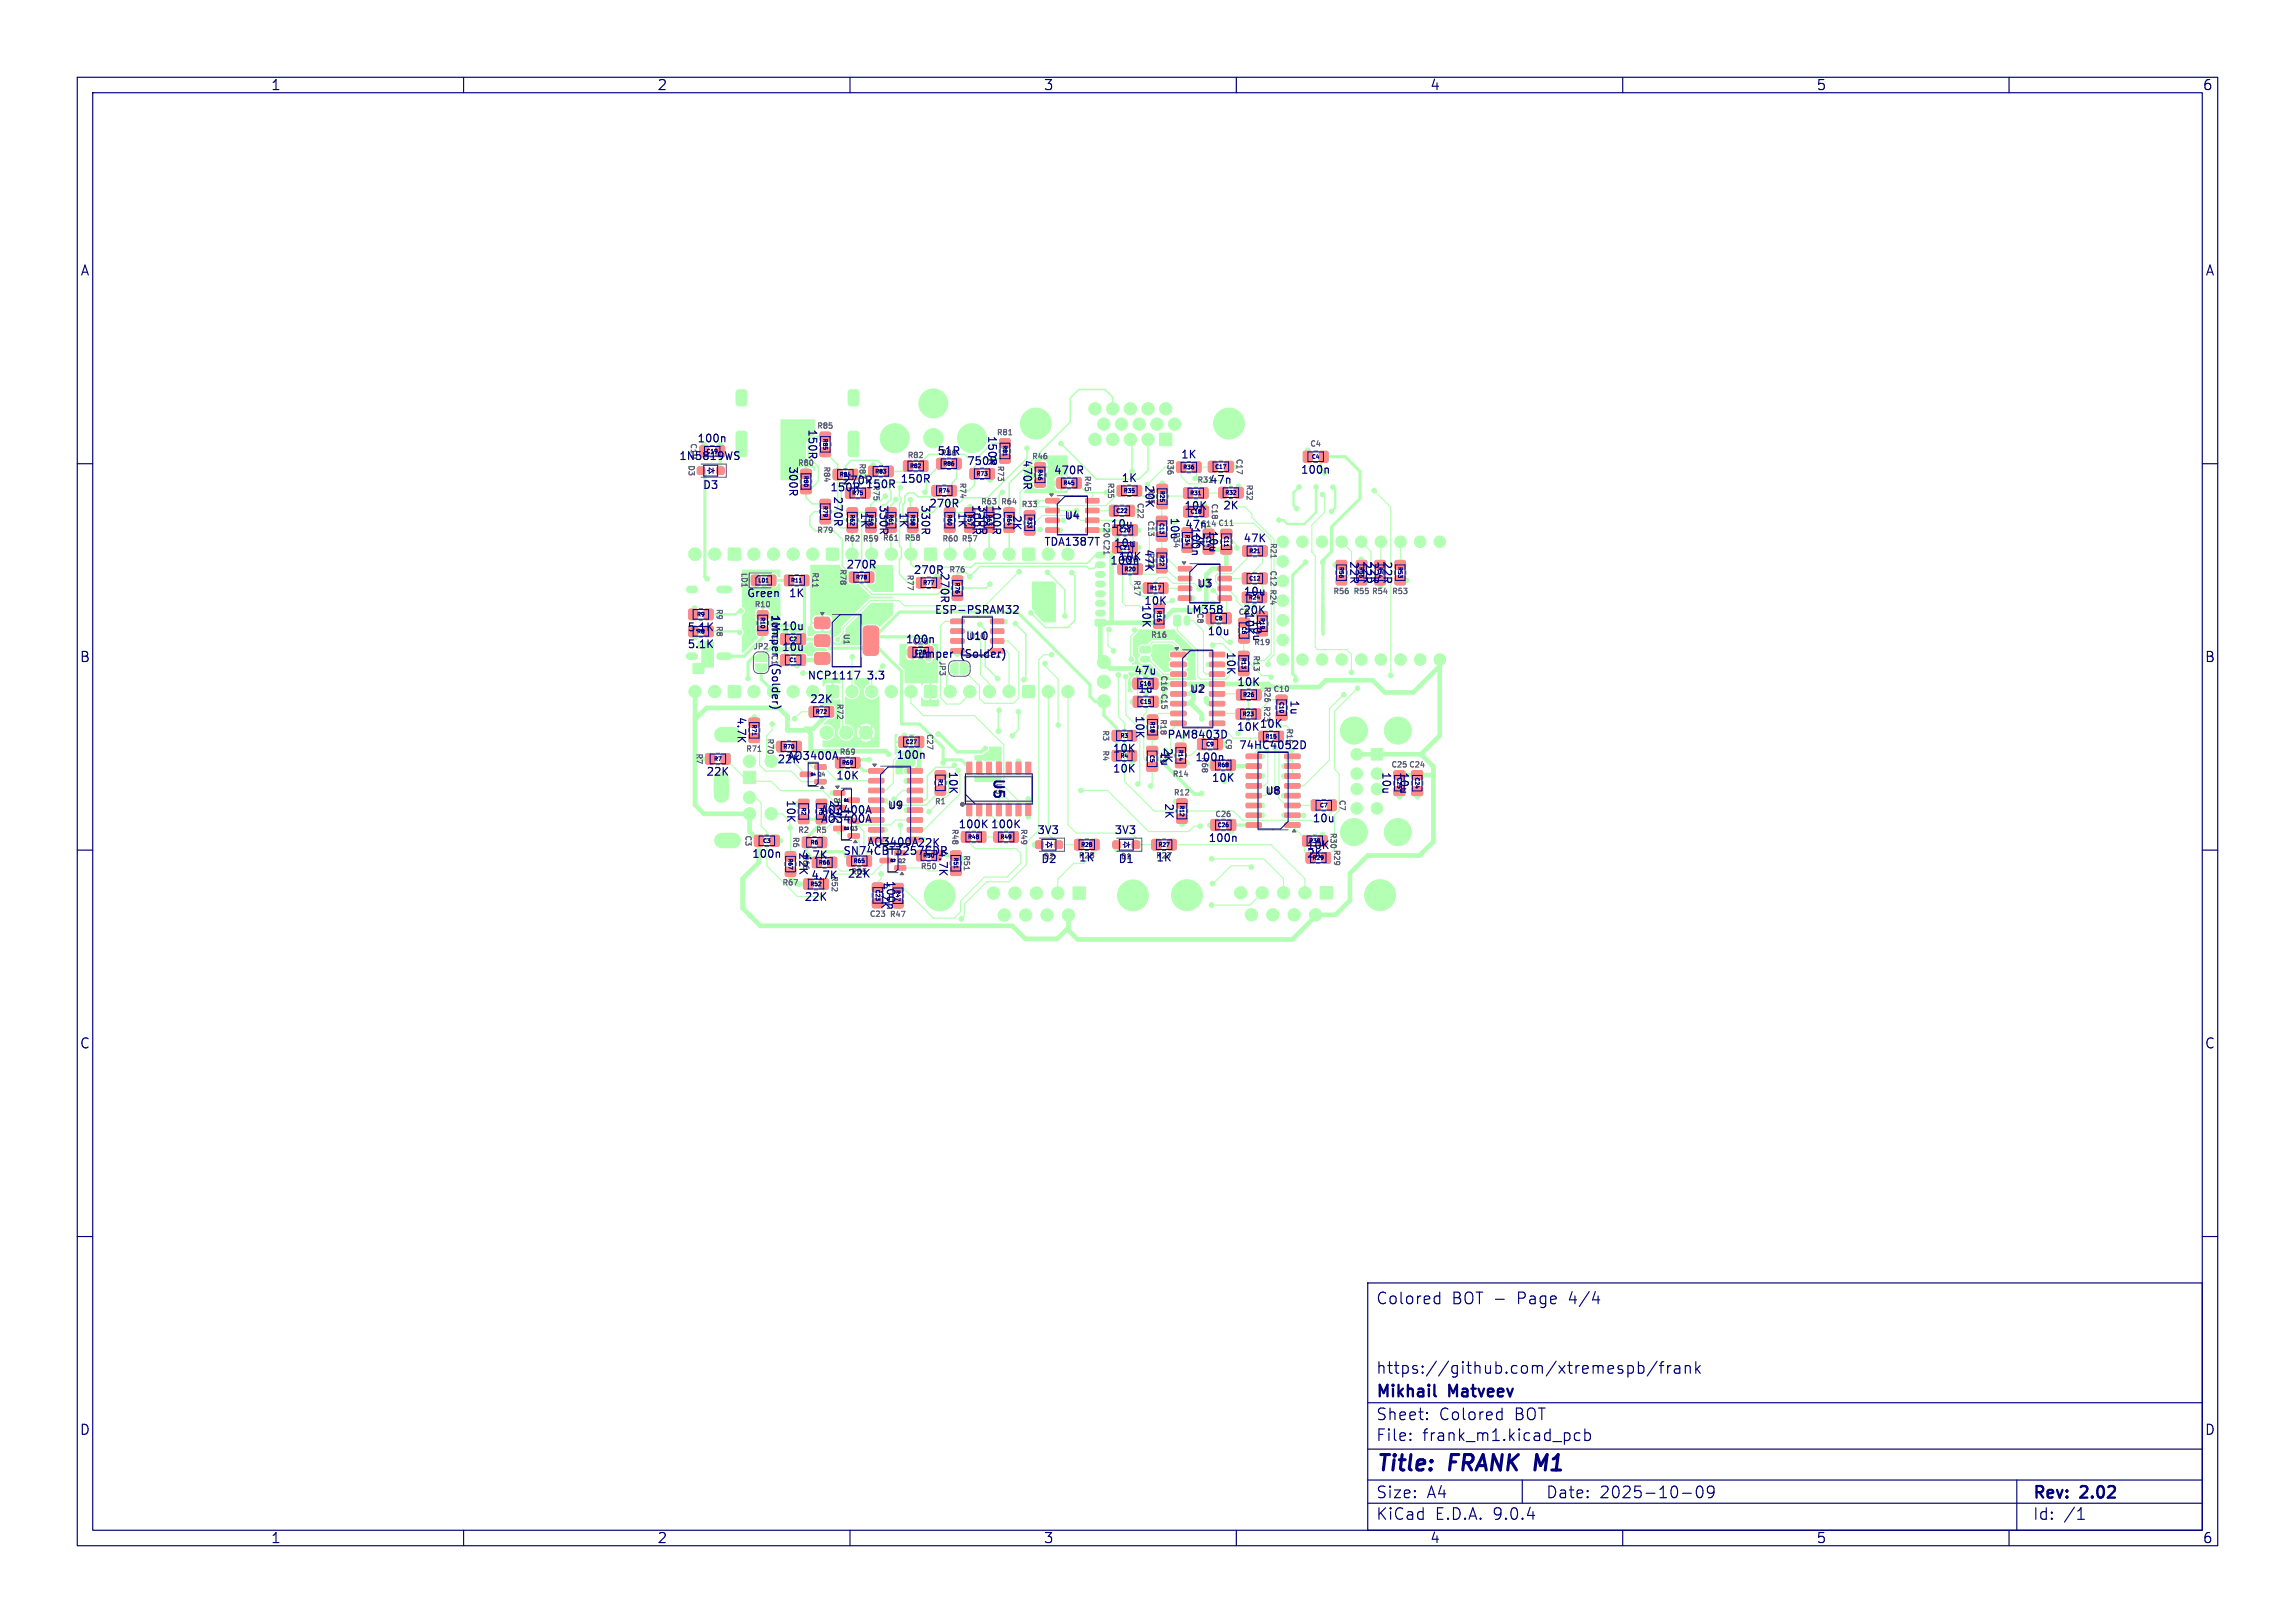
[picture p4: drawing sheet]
<svg xmlns="http://www.w3.org/2000/svg" width="297mm" height="210mm" viewBox="0 0 297 210" stroke-linecap="round" stroke-linejoin="round" font-family="sans-serif">
<defs><g id="words">
<g font-size="2.8" fill="#000080">
<text x="178" y="190.9">Title:</text>
<text x="187.7" y="190.9">FRANK M1</text>
</g>
<g font-size="2.1" fill="#000080">
<text x="178" y="169">Colored</text>
<text x="187.9" y="169">BOT -</text>
<text x="196.5" y="169">Page</text>
<text x="203.3" y="169">4/4</text>
<text x="178" y="178">https://github.com/xtremespb/frank</text>
<text x="178" y="184">Sheet:</text>
<text x="178" y="181.2">Mikhail</text>
<text x="186.2" y="184">Colored</text>
<text x="187.6" y="181.2">Matveev</text>
<text x="196.1" y="184">BOT</text>
<text x="178" y="186.7">File:</text>
<text x="184.1" y="186.7">frank_m1.kicad_pcb</text>
<text x="178" y="196.9">KiCad</text>
<text x="178" y="194.1">Size:</text>
<text x="184.7" y="194.1">A4</text>
<text x="185.7" y="196.9">E.D.A.</text>
<text x="193.3" y="196.9">9.0.4</text>
<text x="200" y="194.1">Date:</text>
<text x="207" y="194.1">2025-10-09</text>
<text x="263" y="194.3">Rev:</text>
<text x="263" y="196.9">Id:</text>
<text x="267.1" y="196.9">/1</text>
<text x="269.4" y="194.3">2.02</text>
</g>
<g font-size="1.8" fill="#000080">
<text x="35" y="11.9">1</text>
<text x="85" y="11.9">2</text>
<text x="135" y="11.9">3</text>
<text x="185" y="11.9">4</text>
<text x="235" y="11.9">5</text>
<text x="285" y="11.9">6</text>
<text x="10.3" y="35.9">A</text>
<text x="285.4" y="35.9">A</text>
<text x="10.3" y="85.9">B</text>
<text x="285.3" y="85.9">B</text>
<text x="128.2" y="100.6" transform="rotate(90 128.2 100.6)">U5</text>
<text x="10.3" y="135.9">C</text>
<text x="285.3" y="135.9">C</text>
<text x="10.3" y="185.9">D</text>
<text x="285.3" y="185.9">D</text>
<text x="35" y="199.9">1</text>
<text x="85" y="199.9">2</text>
<text x="135" y="199.9">3</text>
<text x="185" y="199.9">4</text>
<text x="235" y="199.9">5</text>
<text x="285" y="199.9">6</text>
</g>
<g font-size="1.4" fill="#000080">
<text x="87.8" y="59.7">1N5819WS</text>
<text x="90.2" y="57.4">100n</text>
<text x="104.4" y="55.4" transform="rotate(90 104.4 55.4)">150R</text>
<text x="121.2" y="59.1">51R</text>
<text x="127.7" y="56.3" transform="rotate(90 127.7 56.3)">150R</text>
<text x="132.2" y="59.4" transform="rotate(90 132.2 59.4)">470R</text>
<text x="152.8" y="59.5">1K</text>
<text x="90.9" y="63.5">D3</text>
<text x="101.9" y="60.2" transform="rotate(90 101.9 60.2)">300R</text>
<text x="107.3" y="63.8">150R</text>
<text x="107.7" y="64.1" transform="rotate(90 107.7 64.1)">270R</text>
<text x="108.9" y="62.9">270R</text>
<text x="111.9" y="63.4">150R</text>
<text x="113.6" y="65.2" transform="rotate(90 113.6 65.2)">330R</text>
<text x="116.4" y="62.7">150R</text>
<text x="119" y="65.2" transform="rotate(90 119 65.2)">330R</text>
<text x="120.1" y="65.9">270R</text>
<text x="125" y="60.4">750R</text>
<text x="125.6" y="65.2" transform="rotate(90 125.6 65.2)">100R</text>
<text x="126.4" y="65.2" transform="rotate(90 126.4 65.2)">330R</text>
<text x="128.2" y="65.2" transform="rotate(90 128.2 65.2)">100R</text>
<text x="136.3" y="61.6">470R</text>
<text x="145.1" y="62.6">1K</text>
<text x="148" y="62.7" transform="rotate(90 148 62.7)">20K</text>
<text x="156.5" y="62.8">47n</text>
<text x="168.3" y="61.5">100n</text>
<text x="111.2" y="66.2" transform="rotate(90 111.2 66.2)">1K</text>
<text x="116.2" y="66.2" transform="rotate(90 116.2 66.2)">1K</text>
<text x="123.8" y="66.2" transform="rotate(90 123.8 66.2)">1K</text>
<text x="130.9" y="66.5" transform="rotate(90 130.9 66.5)">2K</text>
<text x="135.1" y="70.8">TDA1387T</text>
<text x="137.7" y="67.4">U4</text>
<text x="143.7" y="68.5">10u</text>
<text x="144.1" y="71">10u</text>
<text x="148" y="71" transform="rotate(90 148 71)">47K</text>
<text x="151.3" y="66.9" transform="rotate(90 151.3 66.9)">10u</text>
<text x="153.2" y="66.2">10K</text>
<text x="153.3" y="68.6">47n</text>
<text x="154" y="68.1" transform="rotate(90 154 68.1)">100n</text>
<text x="154.6" y="68.8" transform="rotate(90 154.6 68.8)">2K</text>
<text x="156.3" y="68.6" transform="rotate(90 156.3 68.6)">10u</text>
<text x="158.2" y="66.1">2K</text>
<text x="160.8" y="70.4">47K</text>
<text x="96.6" y="77.5">Green</text>
<text x="102" y="77.5">1K</text>
<text x="109.4" y="73.8">270R</text>
<text x="118.1" y="74.5">270R</text>
<text x="121.5" y="74" transform="rotate(90 121.5 74)">270R</text>
<text x="143.6" y="73.3">100n</text>
<text x="144.7" y="72.7">10K</text>
<text x="154.8" y="76.2">U3</text>
<text x="160.9" y="77.3">10u</text>
<text x="174.5" y="72.5" transform="rotate(90 174.5 72.5)">22R</text>
<text x="176.2" y="72.5" transform="rotate(90 176.2 72.5)">22R</text>
<text x="177.1" y="72.5" transform="rotate(90 177.1 72.5)">22R</text>
<text x="178.8" y="72.5" transform="rotate(90 178.8 72.5)">22R</text>
<text x="88.9" y="81.9">5.1K</text>
<text x="99.6" y="79.4" transform="rotate(90 99.6 79.4)">1M</text>
<text x="99.7" y="79.5" transform="rotate(90 99.7 79.5)">Jumper</text>
<text x="101.1" y="81.7">10u</text>
<text x="117.1" y="83.4">100n</text>
<text x="120.9" y="79.6">ESP-PSRAM32</text>
<text x="124.9" y="83">U10</text>
<text x="147.6" y="78.2" transform="rotate(90 147.6 78.2)">10K</text>
<text x="148" y="78.5">10K</text>
<text x="153.4" y="79.6">LM358</text>
<text x="156.2" y="82.4">10u</text>
<text x="160.8" y="79.7">20K</text>
<text x="161" y="79.1" transform="rotate(90 161 79.1)">10K</text>
<text x="162" y="80.1" transform="rotate(90 162 80.1)">10u</text>
<text x="88.9" y="84.1">5.1K</text>
<text x="99.7" y="85.9" transform="rotate(90 99.7 85.9)">(Solder)</text>
<text x="101.1" y="84.4">10u</text>
<text x="104.4" y="88.1">NCP1117</text>
<text x="112.3" y="88.1">3.3</text>
<text x="117.9" y="85.3">Jumper</text>
<text x="124.3" y="85.3">(Solder)</text>
<text x="146.7" y="87.5">47u</text>
<text x="147.2" y="89.8">1u</text>
<text x="153.9" y="89.9">U2</text>
<text x="158.6" y="84.3" transform="rotate(90 158.6 84.3)">10K</text>
<text x="160" y="89">10K</text>
<text x="95.2" y="92.7" transform="rotate(90 95.2 92.7)">4.7K</text>
<text x="104.7" y="91.2">22K</text>
<text x="146.8" y="92.5" transform="rotate(90 146.8 92.5)">10K</text>
<text x="151" y="95.8">PAM8403D</text>
<text x="160" y="94.8">10K</text>
<text x="162.9" y="94.4">10K</text>
<text x="166.8" y="90.5" transform="rotate(90 166.8 90.5)">1u</text>
<text x="91.3" y="100.6">22K</text>
<text x="100.5" y="99">22K</text>
<text x="101.8" y="98.5">AO3400A</text>
<text x="108.1" y="101.1">10K</text>
<text x="115.9" y="98.4">100n</text>
<text x="122.6" y="99.7" transform="rotate(90 122.6 99.7)">10K</text>
<text x="143.9" y="100.2">10K</text>
<text x="143.9" y="97.6">10K</text>
<text x="150.1" y="97.1" transform="rotate(90 150.1 97.1)">1u</text>
<text x="150.4" y="96.6" transform="rotate(90 150.4 96.6)">2K</text>
<text x="154.6" y="98.7">100n</text>
<text x="156.7" y="101.4">10K</text>
<text x="160.2" y="97.1">74HC4052D</text>
<text x="178.7" y="99.8" transform="rotate(90 178.7 99.8)">10u</text>
<text x="181" y="99.8" transform="rotate(90 181 99.8)">10u</text>
<text x="101.6" y="103.4" transform="rotate(90 101.6 103.4)">10K</text>
<text x="106.1" y="105.5">AO3400A</text>
<text x="106.1" y="106.7">AO3400A</text>
<text x="107.2" y="103.4" transform="rotate(90 107.2 103.4)">22K</text>
<text x="114.8" y="104.9">U9</text>
<text x="123.9" y="107.4">100K 100K</text>
<text x="150.6" y="103.8" transform="rotate(90 150.6 103.8)">2K</text>
<text x="163.6" y="103">U8</text>
<text x="169.8" y="106.6">10u</text>
<text x="97.2" y="111.2">100n</text>
<text x="103.2" y="110.2" transform="rotate(90 103.2 110.2)">22K</text>
<text x="103.6" y="111.4">4.7K</text>
<text x="104.9" y="114">4.7K</text>
<text x="109" y="110.8">SN74CBT3257CDR</text>
<text x="109.6" y="113.8">22K</text>
<text x="112.2" y="109.7">AO3400A 22K</text>
<text x="114.6" y="113.9" transform="rotate(90 114.6 113.9)">100n</text>
<text x="121.3" y="109.9" transform="rotate(90 121.3 109.9)">4.7K</text>
<text x="134.1" y="108.1">3V3</text>
<text x="134.7" y="111.9">D2</text>
<text x="144.1" y="108.1">3V3</text>
<text x="156.3" y="109.2">100n</text>
<text x="169" y="110.1">10K</text>
<text x="169.1" y="111.2">2K</text>
<text x="104" y="116.8">22K</text>
<text x="113.8" y="114.1" transform="rotate(90 113.8 114.1)">4.7K</text>
</g>
<g font-size="1" fill="#000080">
<text x="89.2" y="57.2" transform="rotate(90 89.2 57.2)">C19</text>
<text x="105.6" y="55.7">R85</text>
<text x="111" y="59.8" transform="rotate(90 111 59.8)">R83</text>
<text x="121.6" y="59.2">R86</text>
<text x="128.9" y="56.5">R81</text>
<text x="112.8" y="62.6" transform="rotate(90 112.8 62.6)">R75</text>
<text x="126.8" y="65.5">R63</text>
<text x="128.9" y="60.1" transform="rotate(90 128.9 60.1)">R73</text>
<text x="129.4" y="65.5">R64</text>
<text x="148.4" y="63.1" transform="rotate(90 148.4 63.1)">R25</text>
<text x="148.4" y="71.4" transform="rotate(90 148.4 71.4)">R22</text>
<text x="151.7" y="68.7" transform="rotate(90 151.7 68.7)">R34</text>
<text x="122.7" y="74.3">R76</text>
<text x="145.1" y="72.9">R20</text>
<text x="99.7" y="81.9" transform="rotate(90 99.7 81.9)">C2</text>
<text x="118" y="83.6">C28</text>
<text x="125.3" y="82.9">U10</text>
<text x="154.8" y="79.2" transform="rotate(90 154.8 79.2)">C8</text>
<text x="160.2" y="79.7">C6</text>
<text x="162.2" y="83.7">R19</text>
<text x="99.7" y="84.6" transform="rotate(90 99.7 84.6)">C1</text>
<text x="158.4" y="95.5" transform="rotate(90 158.4 95.5)">C9</text>
<text x="163.4" y="91.2" transform="rotate(90 163.4 91.2)">R23</text>
<text x="166.3" y="94.1" transform="rotate(90 166.3 94.1)">R15</text>
<text x="128.7" y="101.2" transform="rotate(90 128.7 101.2)">U5</text>
<text x="149.9" y="97.4" transform="rotate(90 149.9 97.4)">C5</text>
<text x="155.3" y="97.8" transform="rotate(90 155.3 97.8)">R68</text>
<text x="103.7" y="110.4" transform="rotate(90 103.7 110.4)">R66</text>
<text x="107.4" y="113.2" transform="rotate(90 107.4 113.2)">R52</text>
<text x="110" y="113.4">R65</text>
<text x="134.9" y="111.4">D2</text>
<text x="139.5" y="111.3">R28</text>
<text x="144.9" y="111.4">D1</text>
<text x="149.5" y="111.3">R27</text>
</g>
<g font-size="1" fill="#626262">
<text x="117.3" y="59.5">R82</text>
<text x="133.4" y="59.6">R46</text>
<text x="150.9" y="59.3" transform="rotate(90 150.9 59.3)">R36</text>
<text x="159.8" y="59.2" transform="rotate(90 159.8 59.2)">C17</text>
<text x="169.4" y="58">C4</text>
<text x="88.9" y="60.1" transform="rotate(90 88.9 60.1)">D3</text>
<text x="103.1" y="60.5">R80</text>
<text x="106.4" y="60.2" transform="rotate(90 106.4 60.2)">R84</text>
<text x="124" y="62.3" transform="rotate(90 124 62.3)">R74</text>
<text x="132.1" y="65.8">R33</text>
<text x="140.2" y="61.4" transform="rotate(90 140.2 61.4)">R45</text>
<text x="143.2" y="62.3" transform="rotate(90 143.2 62.3)">R35</text>
<text x="147" y="64.9" transform="rotate(90 147 64.9)">C22</text>
<text x="154.8" y="62.7">R31</text>
<text x="156.6" y="65" transform="rotate(90 156.6 65)">C18</text>
<text x="161.1" y="62.6" transform="rotate(90 161.1 62.6)">R32</text>
<text x="105.6" y="69.2">R79</text>
<text x="109.1" y="70.3">R62</text>
<text x="111.5" y="70.3">R59</text>
<text x="114.1" y="70.2">R61</text>
<text x="117" y="70.2">R58</text>
<text x="121.8" y="70.3">R60</text>
<text x="124.3" y="70.3">R57</text>
<text x="142.6" y="67.4" transform="rotate(90 142.6 67.4)">C20 C21</text>
<text x="148.4" y="67.3" transform="rotate(90 148.4 67.3)">C13</text>
<text x="155.2" y="68.3">C14 C11</text>
<text x="164.2" y="70.1" transform="rotate(90 164.2 70.1)">R21</text>
<text x="95.8" y="74" transform="rotate(90 95.8 74)">LD1</text>
<text x="104.9" y="73.9" transform="rotate(90 104.9 73.9)">R11</text>
<text x="108.5" y="73.5" transform="rotate(90 108.5 73.5)">R78</text>
<text x="117.2" y="74.2" transform="rotate(90 117.2 74.2)">R77</text>
<text x="146.6" y="74.9" transform="rotate(90 146.6 74.9)">R17</text>
<text x="164.2" y="73.7" transform="rotate(90 164.2 73.7)">C12 R24</text>
<text x="172.4" y="77.1">R56</text>
<text x="175" y="77.1">R55 R54</text>
<text x="180" y="77.1">R53</text>
<text x="92.5" y="78.7" transform="rotate(90 92.5 78.7)">R9</text>
<text x="92.5" y="80.9" transform="rotate(90 92.5 80.9)">R8</text>
<text x="97.5" y="78.8">R10</text>
<text x="109" y="81.9" transform="rotate(90 109 81.9)">U1</text>
<text x="148.8" y="82.7">R16</text>
<text x="97.4" y="84.2">JP2</text>
<text x="121.4" y="85.4" transform="rotate(90 121.4 85.4)">JP3</text>
<text x="150.1" y="87.3" transform="rotate(90 150.1 87.3)">C16 C15</text>
<text x="162" y="84.7" transform="rotate(90 162 84.7)">R13</text>
<text x="163.4" y="88.7" transform="rotate(90 163.4 88.7)">R26</text>
<text x="164.7" y="89.7">C10</text>
<text x="99.1" y="95.4" transform="rotate(90 99.1 95.4)">R70</text>
<text x="108.1" y="90.9" transform="rotate(90 108.1 90.9)">R72</text>
<text x="119.8" y="94.8" transform="rotate(90 119.8 94.8)">C27</text>
<text x="142.5" y="94.4" transform="rotate(90 142.5 94.4)">R3</text>
<text x="150" y="92.9" transform="rotate(90 150 92.9)">R18</text>
<text x="89.9" y="97.4" transform="rotate(90 89.9 97.4)">R7</text>
<text x="96.4" y="97.5">R71</text>
<text x="108.5" y="97.9">R69</text>
<text x="142.5" y="97" transform="rotate(90 142.5 97)">R4</text>
<text x="151.6" y="100.7">R14</text>
<text x="179.9" y="99.5">C25 C24</text>
<text x="96.3" y="108" transform="rotate(90 96.3 108)">C3</text>
<text x="103.2" y="108">R2</text>
<text x="105.5" y="108">R5</text>
<text x="120.9" y="104.3">R1</text>
<text x="123" y="107.1" transform="rotate(90 123 107.1)">R48</text>
<text x="131.9" y="107.1" transform="rotate(90 131.9 107.1)">R49</text>
<text x="151.8" y="103.1">R12</text>
<text x="157.2" y="105.9">C26</text>
<text x="172" y="107.6" transform="rotate(90 172 107.6)">R30</text>
<text x="173.2" y="103.4" transform="rotate(90 173.2 103.4)">C7</text>
<text x="102.4" y="108.2" transform="rotate(90 102.4 108.2)">R6</text>
<text x="119" y="112.7">R50</text>
<text x="124.5" y="110.5" transform="rotate(90 124.5 110.5)">R51</text>
<text x="172.4" y="109.8" transform="rotate(90 172.4 109.8)">R29</text>
<text x="101.1" y="114.8">R67</text>
<text x="112.4" y="118.8">C23</text>
<text x="115" y="118.9">R47</text>
</g>
<g font-size=".7" fill="#000080">
<text x="91.4" y="58.8">C19</text>
<text x="106.4" y="56.7" transform="rotate(90 106.4 56.7)">R85</text>
<text x="129.7" y="57.6" transform="rotate(90 129.7 57.6)">R81</text>
<text x="169.7" y="59.5">C4</text>
<text x="103.9" y="61.5" transform="rotate(90 103.9 61.5)">R80</text>
<text x="106.4" y="65.4" transform="rotate(90 106.4 65.4)">R79</text>
<text x="108.6" y="61.8">R84</text>
<text x="110.2" y="64.2">R75</text>
<text x="113.2" y="61.4">R83</text>
<text x="117.7" y="60.7">R82</text>
<text x="121.4" y="63.9">R74</text>
<text x="122" y="60.4">R86</text>
<text x="126.3" y="61.7">R73</text>
<text x="134.2" y="60.7" transform="rotate(90 134.2 60.7)">R46</text>
<text x="137.6" y="62.9">R45</text>
<text x="145.4" y="63.9">R35</text>
<text x="150" y="63.5" transform="rotate(90 150 63.5)">R25</text>
<text x="153.1" y="60.8">R36</text>
<text x="154" y="64.2">R31</text>
<text x="157.2" y="60.8">C17</text>
<text x="158.5" y="64.1">R32</text>
<text x="109.9" y="66.5" transform="rotate(90 109.9 66.5)">R62</text>
<text x="112.3" y="66.5" transform="rotate(90 112.3 66.5)">R59</text>
<text x="114.9" y="66.5" transform="rotate(90 114.9 66.5)">R61</text>
<text x="117.8" y="66.5" transform="rotate(90 117.8 66.5)">R58</text>
<text x="122.5" y="66.5" transform="rotate(90 122.5 66.5)">R60</text>
<text x="125.1" y="66.5" transform="rotate(90 125.1 66.5)">R57</text>
<text x="127.6" y="66.5" transform="rotate(90 127.6 66.5)">R63</text>
<text x="130.2" y="66.5" transform="rotate(90 130.2 66.5)">R64</text>
<text x="132.9" y="66.9" transform="rotate(90 132.9 66.9)">R33</text>
<text x="144.4" y="66.5">C22</text>
<text x="144.8" y="69">C20</text>
<text x="144.8" y="71.2">C21</text>
<text x="150" y="67.6" transform="rotate(90 150 67.6)">C13</text>
<text x="150" y="71.8" transform="rotate(90 150 71.8)">R22</text>
<text x="153.3" y="69.1" transform="rotate(90 153.3 69.1)">R34</text>
<text x="154" y="66.6">C18</text>
<text x="156" y="69.3" transform="rotate(90 156 69.3)">C14</text>
<text x="158.3" y="69.3" transform="rotate(90 158.3 69.3)">C11</text>
<text x="161.6" y="71.7">R21</text>
<text x="98.1" y="75.5">LD1</text>
<text x="102.3" y="75.5">R11</text>
<text x="110.7" y="75.1">R78</text>
<text x="119.4" y="75.8">R77</text>
<text x="123.5" y="75.3" transform="rotate(90 123.5 75.3)">R76</text>
<text x="145.5" y="74">R20</text>
<text x="148.8" y="76.5">R17</text>
<text x="161.6" y="77.7">R24</text>
<text x="161.6" y="75.2">C12</text>
<text x="173.2" y="73.3" transform="rotate(90 173.2 73.3)">R56</text>
<text x="175.8" y="73.3" transform="rotate(90 175.8 73.3)">R55</text>
<text x="178.2" y="73.3" transform="rotate(90 178.2 73.3)">R54</text>
<text x="180.8" y="73.3" transform="rotate(90 180.8 73.3)">R53</text>
<text x="90.1" y="82.1">R8</text>
<text x="90.1" y="79.9">R9</text>
<text x="98.3" y="79.8" transform="rotate(90 98.3 79.8)">R10</text>
<text x="102.1" y="83.1">C2</text>
<text x="149.6" y="79" transform="rotate(90 149.6 79)">R16</text>
<text x="157.2" y="80.4">C8</text>
<text x="160.6" y="81" transform="rotate(90 160.6 81)">C6</text>
<text x="163" y="79.9" transform="rotate(90 163 79.9)">R19</text>
<text x="102.1" y="85.8">C1</text>
<text x="118.3" y="84.8">C28</text>
<text x="147.4" y="88.8">C16</text>
<text x="160.6" y="85.1" transform="rotate(90 160.6 85.1)">R13</text>
<text x="97.2" y="93.7" transform="rotate(90 97.2 93.7)">R71</text>
<text x="105.5" y="92.5">R72</text>
<text x="144.9" y="95.6">R3</text>
<text x="147.5" y="91.2">C15</text>
<text x="148.8" y="93.3" transform="rotate(90 148.8 93.3)">R18</text>
<text x="160.8" y="92.8">R23</text>
<text x="160.8" y="90.3">R26</text>
<text x="163.7" y="95.7">R15</text>
<text x="165.5" y="90.8" transform="rotate(90 165.5 90.8)">C10</text>
<text x="92.3" y="98.6">R7</text>
<text x="101.3" y="97">R70</text>
<text x="108.9" y="99.1">R69</text>
<text x="117.1" y="96.4">C27</text>
<text x="121.3" y="100.7" transform="rotate(90 121.3 100.7)">R1</text>
<text x="144.9" y="98.2">R4</text>
<text x="148.7" y="97.6" transform="rotate(90 148.7 97.6)">C5</text>
<text x="152.4" y="97" transform="rotate(90 152.4 97)">R14</text>
<text x="156" y="96.7">C9</text>
<text x="157.5" y="99.4">R68</text>
<text x="180.7" y="100.5" transform="rotate(90 180.7 100.5)">C25</text>
<text x="183" y="100.5" transform="rotate(90 183 100.5)">C24</text>
<text x="103.6" y="104.4" transform="rotate(90 103.6 104.4)">R2</text>
<text x="105.9" y="104.4" transform="rotate(90 105.9 104.4)">R5</text>
<text x="107.8" y="104">Q1</text>
<text x="152.6" y="104.2" transform="rotate(90 152.6 104.2)">R12</text>
<text x="157.5" y="107.1">C26</text>
<text x="170.8" y="104.6">C7</text>
<text x="98.7" y="109.2">C3</text>
<text x="101.9" y="111" transform="rotate(90 101.9 111)">R67</text>
<text x="104.8" y="109.4">R6</text>
<text x="105.9" y="112">R66</text>
<text x="110.4" y="111.8">R65</text>
<text x="119.4" y="111.1">R50</text>
<text x="123.3" y="110.9" transform="rotate(90 123.3 110.9)">R51</text>
<text x="125.2" y="108.7">R48</text>
<text x="129.4" y="108.7">R49</text>
<text x="139.9" y="109.7">R28</text>
<text x="149.9" y="109.7">R27</text>
<text x="169.4" y="109.2">R30</text>
<text x="169.8" y="111.4">R29</text>
<text x="104.8" y="114.8">R52</text>
<text x="113.2" y="115.1" transform="rotate(90 113.2 115.1)">C23</text>
<text x="115.8" y="115.1" transform="rotate(90 115.8 115.1)">R47</text>
</g>
<g font-size=".7" fill="#626262">
<text x="105.7" y="100.6">Q4</text>
<text x="109.9" y="107.6">Q3</text>
<text x="116.1" y="111.8">Q2</text>
</g>
<g font-size=".4" fill="#000080">
<text x="104.9" y="100.4">Q4</text>
<text x="109.2" y="107.4">Q3</text>
<text x="109.2" y="103.8">Q1</text>
<text x="115.2" y="111.6">Q2</text>
</g>
</g></defs>
<g fill="#b3ffb3" stroke="#b3ffb3" stroke-width=".13">
<path d="M147.6 83.7l1.2-.1 .1 .2v.6l-.2 .1h-1.1l-.1-.2z"/>
<path d="M177.4 96.9h1.5v1.5h-1.5z"/>
<path d="M170.8 114.7h1.6v1.6h-1.6z"/>
<path d="M152 79.7l.6-.1 .2 .1v1.1l-.1 .2h-.6l-.2-.1z"/>
<path d="M94.3 71h1.5v1.4h-1.5z"/>
<path d="M107 71h1.5v1.4h-1.5z"/>
<path d="M119.7 71h1.5v1.4h-1.5z"/>
<path d="M132.4 71h1.5v1.4h-1.5z"/>
<path d="M132.4 88.7h1.5v1.5h-1.5z"/>
<path d="M119.7 88.7h1.5v1.5h-1.5z"/>
<path d="M107 88.7h1.5v1.5h-1.5z"/>
<path d="M94.3 88.7h1.5v1.5h-1.5z"/>
<path d="M95.3 55.9l.2-.1h.8l.2 .1 .1 .1 .1 2.7-.1 .2-.2 .2h-.9l-.2-.3z"/>
<path d="M95.3 50.6l.3-.2h.8l.2 .2 .1 1.6-.2 .3h-.9l-.3-.1z"/>
<path d="M109.9 50.5l.9-.1 .3 .2 .1 1.6-.2 .3h-.9l-.3-.1v-1.6z"/>
<path d="M109.8 55.9l.2-.1h.8l.2 .1 .1 .1 .1 2.7-.1 .2-.2 .2h-.9l-.2-.3z"/>
<path d="M150.1 56.1h1.6v1.6h-1.6z"/>
<path d="M96.2 99.8h1.6v1.6h-1.6z"/>
<path d="M141.8 80.2l1.2-.1 .1 .3v.5l-.2 .1h-1.1l-.1-.2z"/>
<path d="M138.9 114.8h1.6v1.6h-1.6z"/>
<path d="M162.9 70.7l.2-.1 .8 .1 .1 .2-.1 1-.1 .1-.9-.1-.1-.1z"/>
<path d="M160.9 70.7l.2-.1 .8 .1 .1 .2-.1 1-.1 .1-.9-.1-.1-.1z"/>
<path d="M109.8 107.9h1.3l.1 .1v.4l-.1 .1-1.3-.1-.1-.1z"/>
<path d="M107.9 106.9h1.3l.1 .2v.3l-.1 .1h-1.2l-.1-.1z"/>
<path d="M139.1 108.7l.2-.1 .9 .1v.2v1l-.2 .1-.9-.1-.1-.1z"/>
<path d="M141.1 108.7l.2-.1 .9 .1v.2v1l-.2 .1-.9-.1-.1-.1z"/>
<path d="M113 116.4l.1-.1 1.2 .1v.2v.8l-.2 .1-1.1-.1-.1-.2z"/>
<path d="M113 114.3l.1-.1 1.2 .1v.2v.8l-.2 .1-1.1-.1-.1-.1z"/>
<path d="M144 67.9h.2h.9v.2v1.2h-.2h-.9v-.2z"/>
<path d="M146.1 67.9h.2h.8l.1 .2-.1 1.2h-.1h-.9l-.1-.2z"/>
<path d="M152.3 103.4h.2h1.1l.1 .2-.1 .9-.2 .1-1.1-.1v-.2z"/>
<path d="M152.3 105.4h.2h1.1l.1 .2-.1 .9-.2 .1-1.1-.1v-.2z"/>
<path d="M130 65.8l.2-.1 1 .1 .1 .2-.1 .8-.1 .1-1.1-.1-.1-.1z"/>
<path d="M130 67.8l.2-.1 1 .1 .1 .2-.1 .8-.1 .1-1.1-.1-.1-.1z"/>
<path d="M171.1 110.4l.2-.1 .8 .1 .1 .2-.1 1-.1 .1-.9-.1-.1-.1z"/>
<path d="M169.1 110.4l.2-.1 .8 .1 .1 .2-.1 1-.1 .1-.9-.1-.1-.1z"/>
<path d="M165 94.7l.2-.1 .8 .1 .1 .2-.1 1-.1 .1-.9-.1-.1-.1z"/>
<path d="M163 94.7l.2-.1 .8 .1 .1 .2-.1 1-.1 .1-.9-.1-.1-.1z"/>
<path d="M156.8 106.1l.1-.1 .9 .1 .1 .2-.1 1.1-.2 .1-.8-.1-.1-.2z"/>
<path d="M158.8 106.1l.2-.1 .9 .1v.2v1.1l-.2 .1-.9-.1v-.2z"/>
<path d="M92.7 57.7h.2h.8l.1 .2-.1 1.2h-.2h-.8l-.1-.2z"/>
<path d="M90.6 57.7h.2h.8l.1 .2-.1 1.2h-.1h-.9l-.1-.2z"/>
<path d="M114.7 67.8l.2-.1 1 .1 .1 .2-.1 .8-.1 .1-1.1-.1-.1-.1z"/>
<path d="M114.7 65.8l.2-.1 1 .1 .1 .2-.1 .8-.1 .1-1.1-.1-.1-.1z"/>
<path d="M149.4 78.2h.2h1l.1 .2-.1 .9-.1 .1-1.1-.1-.1-.2z"/>
<path d="M149.4 80.2h.2h1l.1 .2-.1 .9-.1 .1-1.1-.1-.1-.2z"/>
<path d="M103.4 103.5l.2-.1 1 .1 .1 .2-.1 .8-.1 .1-1.1-.1-.1-.1z"/>
<path d="M103.4 105.5l.2-.1 1 .1 .1 .2-.1 .8-.1 .1-1.1-.1-.1-.1z"/>
<path d="M148 75.5l.2-.1 .9 .1 .1 .2-.1 1-.2 .1-.9-.1v-.1z"/>
<path d="M150 75.5l.2-.1 .9 .1 .1 .2-.1 1-.2 .1-.9-.1v-.1z"/>
<path d="M160 91.8l.2-.1 .9 .1 .1 .2-.1 1-.2 .1-.9-.1v-.1z"/>
<path d="M162 91.8l.2-.1 .9 .1 .1 .2-.1 1-.2 .1-.9-.1v-.1z"/>
<path d="M160.3 84.3h.2h1.1l.1 .2-.1 .9-.2 .1-1.1-.1v-.2z"/>
<path d="M160.3 86.3h.2h1.1l.1 .2-.1 .9-.2 .1-1.1-.1v-.2z"/>
<path d="M112.4 99.5h1.9l.1 .1v.4l-.1 .1-1.8-.1-.1-.1z"/>
<path d="M112.4 100.8l1.9-.1 .1 .2v.3l-.1 .1h-1.8l-.1-.1z"/>
<path d="M112.4 102h1.9l.1 .1v.4l-.1 .1h-1.8l-.1-.2z"/>
<path d="M112.4 103.3h1.9l.1 .1v.4l-.1 .1-1.8-.1-.1-.1z"/>
<path d="M112.4 104.6l1.9-.1 .1 .2v.3l-.1 .1h-1.8l-.1-.1z"/>
<path d="M112.4 105.8h1.9l.1 .2v.3l-.1 .1h-1.8l-.1-.1z"/>
<path d="M112.4 107.1h1.9l.1 .1v.4l-.1 .1h-1.8l-.1-.2z"/>
<path d="M117.4 107.1h1.9l.1 .1v.4l-.1 .1h-1.8l-.1-.2z"/>
<path d="M117.4 105.8h1.9l.1 .2v.3l-.1 .1h-1.8l-.1-.1z"/>
<path d="M117.4 104.6l1.9-.1 .1 .2v.3l-.1 .1h-1.8l-.1-.1z"/>
<path d="M117.4 103.3h1.9l.1 .1v.4l-.1 .1-1.8-.1-.1-.1z"/>
<path d="M117.4 102h1.9l.1 .1v.4l-.1 .1h-1.8l-.1-.2z"/>
<path d="M117.4 100.8l1.9-.1 .1 .2v.3l-.1 .1h-1.8l-.1-.1z"/>
<path d="M117.4 99.5h1.9l.1 .1v.4l-.1 .1-1.8-.1-.1-.1z"/>
<path d="M122.3 67.8l.2-.1 1 .1 .1 .2-.1 .8-.1 .1-1.1-.1-.1-.1z"/>
<path d="M122.3 65.8l.2-.1 1 .1 .1 .2-.1 .8-.1 .1-1.1-.1-.1-.1z"/>
<path d="M111.5 63.2l.2-.1 .8 .1 .1 .2-.1 1-.1 .1-.9-.1-.1-.1z"/>
<path d="M109.5 63.2l.2-.1 .8 .1 .1 .2-.1 1-.1 .1-.9-.1-.1-.1z"/>
<path d="M120.7 110.1l.2-.1 .8 .1 .1 .2-.1 1-.1 .1-.9-.1-.1-.1z"/>
<path d="M118.7 110.1l.2-.1 .8 .1 .1 .2-.1 1-.1 .1-.9-.1-.1-.1z"/>
<path d="M109.7 67.8l.2-.1 1 .1 .1 .2-.1 .8-.1 .1-1.1-.1-.1-.1z"/>
<path d="M109.7 65.8l.2-.1 1 .1 .1 .2-.1 .8-.1 .1-1.1-.1-.1-.1z"/>
<path d="M106.2 66.7l.2-.1 1 .1 .1 .2-.1 .8-.1 .1-1.1-.1-.1-.1z"/>
<path d="M106.2 64.7l.2-.1 1 .1 .1 .2-.1 .8-.1 .1-1.1-.1-.1-.1z"/>
<path d="M154.3 59.8h.2h.9l.1 .2-.1 1.1-.2 .1-.9-.1v-.2z"/>
<path d="M152.3 59.8h.2h.9l.1 .2-.1 1.1-.2 .1-.9-.1v-.2z"/>
<path d="M126.5 107.7l.2-.1 .8 .1 .1 .2-.1 1-.1 .1-.9-.1-.1-.1z"/>
<path d="M124.5 107.7l.2-.1 .8 .1 .1 .2-.1 1-.1 .1-.9-.1-.1-.1z"/>
<path d="M136.6 108.9l.2-.1 .6 .1 .1 .2-.1 .6-.1 .1-.7-.1-.1-.1z"/>
<path d="M134.1 108.9l.2-.1 .6 .1 .1 .2-.1 .6-.1 .1-.7-.1-.1-.1z"/>
<path d="M151.5 84.4h1.9l.1 .2v.3l-.1 .1h-1.8l-.1-.1z"/>
<path d="M151.5 85.7h1.9l.1 .1v.4l-.1 .1h-1.8l-.1-.2z"/>
<path d="M151.5 87h1.9l.1 .1v.3l-.1 .1h-1.8l-.1-.1z"/>
<path d="M151.5 88.3l1.9-.1 .1 .2v.3l-.1 .1h-1.8l-.1-.1z"/>
<path d="M151.5 89.5h1.9l.1 .1v.4l-.1 .1h-1.8l-.1-.2z"/>
<path d="M151.5 90.8h1.9l.1 .1v.4l-.1 .1-1.8-.1-.1-.1z"/>
<path d="M151.5 92.1l1.9-.1 .1 .2v.3l-.1 .1h-1.8l-.1-.1z"/>
<path d="M151.5 93.3h1.9l.1 .1v.4l-.1 .1h-1.8l-.1-.2z"/>
<path d="M156.5 93.3h1.9l.1 .1v.4l-.1 .1h-1.8l-.1-.2z"/>
<path d="M156.5 92.1l1.9-.1 .1 .2v.3l-.1 .1h-1.8l-.1-.1z"/>
<path d="M156.5 90.8h1.9l.1 .1v.4l-.1 .1-1.8-.1-.1-.1z"/>
<path d="M156.5 89.5h1.9l.1 .1v.4l-.1 .1h-1.8l-.1-.2z"/>
<path d="M156.5 88.3l1.9-.1 .1 .2v.3l-.1 .1h-1.8l-.1-.1z"/>
<path d="M156.5 87h1.9l.1 .1v.3l-.1 .1h-1.8l-.1-.1z"/>
<path d="M156.5 85.7h1.9l.1 .1v.4l-.1 .1h-1.8l-.1-.2z"/>
<path d="M156.5 84.4h1.9l.1 .2v.3l-.1 .1h-1.8l-.1-.1z"/>
<path d="M108.2 98.1l.2-.1 .8 .1 .1 .2-.1 1-.1 .1-.9-.1-.1-.1z"/>
<path d="M110.2 98.1l.2-.1 .8 .1 .1 .2-.1 1-.1 .1-.9-.1-.1-.1z"/>
<path d="M117 59.7l.2-.1 .8 .1 .1 .2-.1 1-.1 .1-.9-.1-.1-.1z"/>
<path d="M119 59.7l.2-.1 .8 .1 .1 .2-.1 1-.1 .1-.9-.1-.1-.1z"/>
<path d="M156.8 98.4l.2-.1 .8 .1 .1 .2-.1 1-.1 .1-.9-.1-.1-.1z"/>
<path d="M158.8 98.4l.2-.1 .8 .1 .1 .2-.1 1-.1 .1-.9-.1-.1-.1z"/>
<path d="M162.7 79.2l.2-.1 1.1 .1 .1 .2-.1 .8-.2 .1-1.1-.1v-.1z"/>
<path d="M162.7 81.2l.2-.1 1.1 .1 .1 .2-.1 .8-.2 .1-1.1-.1v-.1z"/>
<path d="M106.8 91.5l.2-.1 .8 .1 .1 .2-.1 1-.1 .1-.9-.1-.1-.1z"/>
<path d="M104.8 91.5l.2-.1 .8 .1 .1 .2-.1 1-.1 .1-.9-.1-.1-.1z"/>
<path d="M124.9 67.8l.2-.1 1 .1 .1 .2-.1 .8-.1 .1-1.1-.1-.1-.1z"/>
<path d="M124.9 65.8l.2-.1 1 .1 .1 .2-.1 .8-.1 .1-1.1-.1-.1-.1z"/>
<path d="M107.9 60.8l.2-.1 .8 .1 .1 .2-.1 1-.1 .1-.9-.1-.1-.1z"/>
<path d="M109.9 60.8l.2-.1 .8 .1 .1 .2-.1 1-.1 .1-.9-.1-.1-.1z"/>
<path d="M152.5 73.3h1.6l.1 .1v.4l-.1 .1h-1.5l-.1-.2z"/>
<path d="M152.5 74.6h1.6l.1 .1v.4l-.1 .1-1.5-.1-.1-.1z"/>
<path d="M152.5 75.9l1.6-.1 .1 .2v.3l-.1 .1h-1.5l-.1-.1z"/>
<path d="M152.5 77.1h1.6l.1 .2v.3l-.1 .1h-1.5l-.1-.1z"/>
<path d="M157.7 77.1h1.6l.1 .2v.3l-.2 .1h-1.5l-.1-.1z"/>
<path d="M157.7 75.9l1.6-.1 .1 .2v.3l-.2 .1h-1.5l-.1-.1z"/>
<path d="M157.7 74.6h1.6l.1 .1v.4l-.2 .1-1.5-.1-.1-.1z"/>
<path d="M157.7 73.3h1.6l.1 .1v.4l-.2 .1h-1.5l-.1-.2z"/>
<path d="M148.5 98.7l.1-.1 1.2 .1v.2v.8l-.2 .1-1.1-.1-.1-.1z"/>
<path d="M148.5 96.6h.1h1.2v.2v.9h-.2h-1.1l-.1-.2z"/>
<path d="M155.8 68.5h.1h1.2v.2v.9h-.2h-1.1l-.1-.2z"/>
<path d="M155.8 70.6l.1-.1 1.2 .1v.2v.8l-.2 .1-1.1-.1-.1-.1z"/>
<path d="M173 74.6l.2-.1 1 .1 .1 .2-.1 .8-.1 .1-1.1-.1-.1-.1z"/>
<path d="M173 72.6l.2-.1 1 .1 .1 .2-.1 .8-.1 .1-1.1-.1-.1-.1z"/>
<path d="M127.6 60.7l.2-.1 .8 .1 .1 .2-.1 1-.1 .1-.9-.1-.1-.1z"/>
<path d="M125.6 60.7l.2-.1 .8 .1 .1 .2-.1 1-.1 .1-.9-.1-.1-.1z"/>
<path d="M123.1 110.2l.2-.1 1 .1 .1 .2-.1 .8-.1 .1-1.1-.1-.1-.1z"/>
<path d="M123.1 112.2l.2-.1 1 .1 .1 .2-.1 .8-.1 .1-1.1-.1-.1-.1z"/>
<path d="M144 97.2l.2-.1 .8 .1 .1 .2-.1 1-.1 .1-.9-.1-.1-.1z"/>
<path d="M146 97.2l.2-.1 .8 .1 .1 .2-.1 1-.1 .1-.9-.1-.1-.1z"/>
<path d="M128.2 84l1.6-.1 .1 .2v.3l-.1 .1h-1.5l-.1-.1z"/>
<path d="M128.2 82.7h1.6l.1 .1v.3l-.1 .1h-1.5l-.1-.1z"/>
<path d="M128.2 81.4h1.6l.1 .1v.4l-.1 .1h-1.5l-.1-.2z"/>
<path d="M128.2 80.1h1.6l.1 .2v.3l-.1 .1h-1.5l-.1-.1z"/>
<path d="M123.1 80.1h1.6l.1 .2v.3l-.2 .1h-1.5l-.1-.1z"/>
<path d="M123.1 81.4h1.6l.1 .1v.4l-.2 .1h-1.5l-.1-.2z"/>
<path d="M123.1 82.7h1.6l.1 .1v.3l-.2 .1h-1.5l-.1-.1z"/>
<path d="M123.1 84l1.6-.1 .1 .2v.3l-.2 .1h-1.5l-.1-.1z"/>
<path d="M162.1 89.3l.2-.1 .8 .1 .1 .2-.1 1-.1 .1-.9-.1-.1-.1z"/>
<path d="M160.1 89.3l.2-.1 .8 .1 .1 .2-.1 1-.1 .1-.9-.1-.1-.1z"/>
<path d="M168.6 108.2l.2-.1 .9 .1 .1 .2-.1 1-.2 .1-.9-.1v-.1z"/>
<path d="M170.6 108.2l.2-.1 .9 .1 .1 .2-.1 1-.2 .1-.9-.1v-.1z"/>
<path d="M165.2 92.1l.2-.1 1.1 .1 .1 .2-.1 .8-.2 .1-1.1-.1-.1-.2z"/>
<path d="M165.2 90l.2-.1 1.1 .1 .1 .2-.1 .8-.2 .1-1.1-.1-.1-.1z"/>
<path d="M143.6 65.4h.2h.9v.2v1.2h-.2h-.9v-.2z"/>
<path d="M145.7 65.4h.2h.8l.1 .2-.1 1.2h-.1h-.9l-.1-.2z"/>
<path d="M92.8 60.5l.2-.1 .7 .1v.2v.6l-.2 .1-.7-.1-.1-.1z"/>
<path d="M90.3 60.5l.2-.1 .7 .1v.2v.6l-.2 .1-.7-.1-.1-.1z"/>
<path d="M134 59.9h.2h1l.1 .2-.1 .9-.1 .1-1.1-.1-.1-.2z"/>
<path d="M134 61.9h.2h1l.1 .2-.1 .9-.1 .1-1.1-.1-.1-.2z"/>
<path d="M130.7 107.7l.2-.1 .8 .1 .1 .2-.1 1-.1 .1-.9-.1-.1-.1z"/>
<path d="M128.7 107.7l.2-.1 .8 .1 .1 .2-.1 1-.1 .1-.9-.1-.1-.1z"/>
<path d="M97.7 108.1h.2h.8l.1 .2-.1 1.2h-.2h-.8l-.1-.2z"/>
<path d="M99.8 108.1h.1h.9l.1 .2-.1 1.2h-.2h-.8l-.1-.2z"/>
<path d="M152.2 96.2h.2h1l.1 .2-.1 .9-.1 .1-1.1-.1-.1-.2z"/>
<path d="M152.2 98.2h.2h1l.1 .2-.1 .9-.1 .1-1.1-.1-.1-.2z"/>
<path d="M146.6 108.9l.2-.1 .6 .1 .1 .2-.1 .6-.1 .1-.7-.1-.1-.1z"/>
<path d="M144.1 108.9l.2-.1 .6 .1 .1 .2-.1 .6-.1 .1-.7-.1-.1-.1z"/>
<path d="M123.3 74.6l.2-.1 1 .1 .1 .2-.1 .8-.1 .1-1.1-.1-.1-.1z"/>
<path d="M123.3 76.6l.2-.1 1 .1 .1 .2-.1 .8-.1 .1-1.1-.1-.1-.1z"/>
<path d="M180.5 99.8l.1-.1 1.2 .1v.2v.8l-.2 .1-1.1-.1-.1-.2z"/>
<path d="M180.5 101.9l.1-.1 1.2 .1v.1v.9l-.2 .1-1.1-.1-.1-.2z"/>
<path d="M100.6 96l.2-.1 .8 .1 .1 .2-.1 1-.1 .1-.9-.1-.1-.1z"/>
<path d="M102.6 96l.2-.1 .8 .1 .1 .2-.1 1-.1 .1-.9-.1-.1-.1z"/>
<path d="M120.7 62.9l.2-.1 .8 .1 .1 .2-.1 1-.1 .1-.9-.1-.1-.1z"/>
<path d="M122.7 62.9l.2-.1 .8 .1 .1 .2-.1 1-.1 .1-.9-.1-.1-.1z"/>
<path d="M178 72.6l.2-.1 1 .1 .1 .2-.1 .8-.1 .1-1.1-.1-.1-.1z"/>
<path d="M178 74.6l.2-.1 1 .1 .1 .2-.1 .8-.1 .1-1.1-.1-.1-.1z"/>
<path d="M149.7 71h.2h1.1l.1 .2-.1 .9-.2 .1-1.1-.1v-.2z"/>
<path d="M149.7 73h.2h1.1l.1 .2-.1 .9-.2 .1-1.1-.1v-.2z"/>
<path d="M153.2 63.2l.2-.1 .9 .1 .1 .2-.1 1-.2 .1-.9-.1v-.1z"/>
<path d="M155.2 63.2l.2-.1 .9 .1 .1 .2-.1 1-.2 .1-.9-.1v-.1z"/>
<path d="M119.7 83.7h.1h.9l.1 .2-.1 1.2h-.2h-.8l-.1-.2z"/>
<path d="M117.6 83.7h.2h.8l.1 .2-.1 1.2h-.2h-.8l-.1-.2z"/>
<path d="M112.5 60.4l.2-.1 .8 .1 .1 .2-.1 1-.1 .1-.9-.1-.1-.1z"/>
<path d="M114.5 60.4l.2-.1 .8 .1 .1 .2-.1 1-.1 .1-.9-.1-.1-.1z"/>
<path d="M115.8 112h1.3l.1 .2v.3l-.1 .1h-1.2l-.1-.1z"/>
<path d="M113.9 111.1h1.4l.1 .1v.4l-.2 .1-1.2-.1-.1-.1z"/>
<path d="M97.8 85.9h1.5l-.1 .7-.1 .2-.3 .1h-.7l-.3-.3z"/>
<path d="M97.9 84.8l.3-.2h.7l.3 .3 .1 .7h-1.5v-.6z"/>
<path d="M112.1 67.8l.2-.1 1 .1 .1 .2-.1 .8-.1 .1-1.1-.1-.1-.1z"/>
<path d="M112.1 65.8l.2-.1 1 .1 .1 .2-.1 .8-.1 .1-1.1-.1-.1-.1z"/>
<path d="M120.7 74.8l.2-.1 .8 .1 .1 .2-.1 1-.1 .1-.9-.1-.1-.1z"/>
<path d="M118.7 74.8l.2-.1 .8 .1 .1 .2-.1 1-.1 .1-.9-.1-.1-.1z"/>
<path d="M175.6 74.6l.2-.1 1 .1 .1 .2-.1 .8-.1 .1-1.1-.1-.1-.1z"/>
<path d="M175.6 72.6l.2-.1 1 .1 .1 .2-.1 .8-.1 .1-1.1-.1-.1-.1z"/>
<path d="M169.8 103.5h.1h.9l.1 .2-.1 1.2h-.2h-.8l-.1-.2z"/>
<path d="M171.8 103.5h.2h.9v.2v1.2h-.2h-.9v-.2z"/>
<path d="M98.1 81.1l.2-.1 1 .1 .1 .2-.1 .8-.1 .1-1.1-.1-.1-.1z"/>
<path d="M98.1 79.1l.2-.1 1 .1 .1 .2-.1 .8-.1 .1-1.1-.1-.1-.1z"/>
<path d="M149.7 68.9h.2h1.1l.1 .2-.1 .9h-.2h-1.1l-.1-.2z"/>
<path d="M149.7 66.9l.2-.1 1.1 .1 .1 .1-.1 .9-.2 .1-1.1-.1-.1-.2z"/>
<path d="M135.4 64.5h1.6l.1 .1v.4l-.2 .1h-1.5l-.1-.2z"/>
<path d="M135.4 65.8h1.6l.1 .1v.4l-.2 .1-1.5-.1-.1-.1z"/>
<path d="M135.4 67.1l1.6-.1 .1 .2v.3l-.2 .1h-1.5l-.1-.1z"/>
<path d="M135.4 68.3h1.6l.1 .2v.3l-.2 .1h-1.5l-.1-.1z"/>
<path d="M140.5 68.3h1.6l.1 .2v.3l-.1 .1h-1.5l-.1-.1z"/>
<path d="M140.5 67.1l1.6-.1 .1 .2v.3l-.1 .1h-1.5l-.1-.1z"/>
<path d="M140.5 65.8h1.6l.1 .1v.4l-.1 .1-1.5-.1-.1-.1z"/>
<path d="M140.5 64.5h1.6l.1 .1v.4l-.1 .1h-1.5l-.1-.2z"/>
<path d="M101.7 112.3l.2-.1 1 .1 .1 .2-.1 .8-.1 .1-1.1-.1-.1-.1z"/>
<path d="M101.7 110.3l.2-.1 1 .1 .1 .2-.1 .8-.1 .1-1.1-.1-.1-.1z"/>
<path d="M116.4 95.3h.2h.8l.1 .2-.1 1.2h-.2h-.8l-.1-.2z"/>
<path d="M118.5 95.3h.1h.9l.1 .2-.1 1.2h-.2h-.8l-.1-.2z"/>
<path d="M109.7 110.8l.2-.1 .8 .1 .1 .2-.1 1-.1 .1-.9-.1-.1-.1z"/>
<path d="M111.7 110.8l.2-.1 .8 .1 .1 .2-.1 1-.1 .1-.9-.1-.1-.1z"/>
<path d="M107.9 102.3h1.3l.1 .2v.3l-.1 .1h-1.2l-.1-.1z"/>
<path d="M109.8 103.3h1.3l.1 .1v.4l-.1 .1-1.3-.1-.1-.1z"/>
<path d="M125.1 104h.7v1.6h-.7z"/>
<path d="M126.4 104h.6v1.6h-.6z"/>
<path d="M127.7 104h.6v1.6h-.6z"/>
<path d="M128.9 104h.7v1.6h-.7z"/>
<path d="M130.2 104h.7v1.6h-.7z"/>
<path d="M131.5 104h.6v1.6h-.6z"/>
<path d="M132.7 104h.7v1.6h-.7z"/>
<path d="M132.7 98.6h.7v1.5h-.7z"/>
<path d="M131.5 98.6h.6v1.5h-.6z"/>
<path d="M130.2 98.6h.7v1.5h-.7z"/>
<path d="M128.9 98.6h.7v1.5h-.7z"/>
<path d="M127.7 98.6h.6v1.5h-.6z"/>
<path d="M126.4 98.6h.6v1.5h-.6z"/>
<path d="M125.1 98.6h.7v1.5h-.7z"/>
<path d="M103.7 60.8l.2-.1 1 .1 .1 .2-.1 .8-.1 .1-1.1-.1-.1-.1z"/>
<path d="M103.7 62.8l.2-.1 1 .1 .1 .2-.1 .8-.1 .1-1.1-.1-.1-.1z"/>
<path d="M101.6 74.5l.2-.1 .8 .1 .1 .2-.1 1-.1 .1-.9-.1-.1-.1z"/>
<path d="M103.6 74.5l.2-.1 .8 .1 .1 .2-.1 1-.1 .1-.9-.1-.1-.1z"/>
<path d="M105.2 111l.2-.1 .8 .1 .1 .2-.1 1-.1 .1-.9-.1-.1-.1z"/>
<path d="M107.2 111l.2-.1 .8 .1 .1 .2-.1 1-.1 .1-.9-.1-.1-.1z"/>
<path d="M103.9 108.4l.2-.1 .8 .1 .1 .2-.1 1-.1 .1-.9-.1-.1-.1z"/>
<path d="M105.9 108.4l.2-.1 .8 .1 .1 .2-.1 1-.1 .1-.9-.1-.1-.1z"/>
<path d="M160.4 82.1l.1-.1 1.2 .1v.2v.8l-.2 .1-1.1-.1-.1-.1z"/>
<path d="M160.4 80h.1h1.2v.2v.9h-.2h-1.1l-.1-.2z"/>
<path d="M157.8 63.1h.2h.8l.1 .2-.1 1.1-.1 .1-.9-.1-.1-.2z"/>
<path d="M159.8 63.1h.2h.8l.1 .2-.1 1.1-.1 .1-.9-.1-.1-.2z"/>
<path d="M127.4 65.8l.2-.1 1 .1 .1 .2-.1 .8-.1 .1-1.1-.1-.1-.1z"/>
<path d="M127.4 67.8l.2-.1 1 .1 .1 .2-.1 .8-.1 .1-1.1-.1-.1-.1z"/>
<path d="M149.8 62.7h.2h1l.1 .2-.1 .9-.1 .1-1.1-.1-.1-.2z"/>
<path d="M149.8 64.7h.2h1l.1 .2-.1 .9-.1 .1-1.1-.1-.1-.2z"/>
<path d="M148.8 87.8l.1-.1 .9 .1 .1 .2-.1 1.1-.2 .1-.8-.1-.1-.2z"/>
<path d="M146.7 87.8l.2-.1 .8 .1 .1 .2-.1 1.1-.2 .1-.8-.1-.1-.2z"/>
<path d="M129.4 56.8h.2h1.1l.1 .2-.1 .9-.2 .1-1.1-.1v-.2z"/>
<path d="M129.4 58.8h.2h1.1l.1 .2-.1 .9-.2 .1-1.1-.1v-.2z"/>
<path d="M166.3 106.5h1.9l.1 .1-.1 .4-.1 .1-1.8-.1v-.1z"/>
<path d="M166.3 105.2h1.9l.1 .1-.1 .4-.1 .1h-1.8v-.2z"/>
<path d="M166.3 104l1.9-.1 .1 .2-.1 .3-.1 .1h-1.8v-.1z"/>
<path d="M166.3 102.7h1.9l.1 .1-.1 .4-.1 .1-1.8-.1v-.1z"/>
<path d="M166.3 101.4h1.9l.1 .1-.1 .4-.1 .1h-1.8v-.2z"/>
<path d="M166.3 100.2l1.9-.1 .1 .2-.1 .3-.1 .1h-1.8v-.1z"/>
<path d="M166.3 98.9h1.9l.1 .1-.1 .3-.1 .1h-1.8v-.1z"/>
<path d="M166.3 97.6h1.9l.1 .1-.1 .4-.1 .1h-1.8v-.2z"/>
<path d="M161.3 97.6h1.9l.1 .1-.1 .4-.1 .1h-1.8v-.2z"/>
<path d="M161.3 98.9h1.9l.1 .1-.1 .3-.1 .1h-1.8v-.1z"/>
<path d="M161.3 100.2l1.9-.1 .1 .2-.1 .3-.1 .1h-1.8v-.1z"/>
<path d="M161.3 101.4h1.9l.1 .1-.1 .4-.1 .1h-1.8v-.2z"/>
<path d="M161.3 102.7h1.9l.1 .1-.1 .4-.1 .1-1.8-.1v-.1z"/>
<path d="M161.3 104l1.9-.1 .1 .2-.1 .3-.1 .1h-1.8v-.1z"/>
<path d="M161.3 105.2h1.9l.1 .1-.1 .4-.1 .1h-1.8v-.2z"/>
<path d="M161.3 106.5h1.9l.1 .1-.1 .4-.1 .1-1.8-.1v-.1z"/>
<path d="M105.5 80l.3-.1h1.4l.2 .3-.1 1-.3 .2-1.4-.1-.2-.3z"/>
<path d="M105.5 82.3l.3-.1h1.4l.2 .3-.1 1-.3 .2-1.4-.1-.2-.3z"/>
<path d="M111.8 81.1l.3-.1h1.1l.2 .1 .2 .2 .1 3-.1 .2-.2 .2-1.3 .1-.3-.3-.1-3z"/>
<path d="M105.5 84.6l.3-.1h1.4l.2 .3-.1 1-.3 .2-1.4-.1-.2-.3z"/>
<path d="M89.2 81.1l.2-.1 .8 .1 .1 .2-.1 1-.1 .1-.9-.1-.1-.1z"/>
<path d="M91.2 81.1l.2-.1 .8 .1 .1 .2-.1 1-.1 .1-.9-.1-.1-.1z"/>
<path d="M148.8 90.1h.2h.8l.1 .2-.1 1.2h-.2h-.8l-.1-.2z"/>
<path d="M146.7 90.1h.2h.8l.1 .2-.1 1.2h-.1h-.9l-.1-.2z"/>
<path d="M124.3 85.8h.7l.3 .3v.7l-.1 .3-.2 .1-.7 .1z"/>
<path d="M123.2 85.9l.2-.1h.6v1.5l-.7-.1-.3-.3v-.7z"/>
<path d="M123.3 59.4l.2-.1 .8 .1 .1 .2-.1 1-.1 .1-.9-.1-.1-.1z"/>
<path d="M121.3 59.4l.2-.1 .8 .1 .1 .2-.1 1-.1 .1-.9-.1-.1-.1z"/>
<path d="M160.8 74.2l.2-.1 .9 .1v.2v1.1l-.2 .1-.9-.1v-.2z"/>
<path d="M162.9 74.2l.2-.1 .8 .1 .1 .2-.1 1.1-.1 .1-.9-.1-.1-.2z"/>
<path d="M153.2 65.5h.2h.9v.2v1.2h-.2h-.9v-.2z"/>
<path d="M155.3 65.5h.2h.8l.1 .2-.1 1.2h-.1h-.9l-.1-.2z"/>
<path d="M168.7 58.4h.2h.8l.1 .2-.1 1.2h-.1h-.9l-.1-.2z"/>
<path d="M170.8 58.4h.2h.8l.1 .2-.1 1.2h-.2h-.8l-.1-.2z"/>
<path d="M105.5 100.9h1.3l.1 .1v.4l-.1 .1-1.3-.1-.1-.1z"/>
<path d="M105.5 99h1.3l.1 .1v.4l-.1 .1-1.3-.1-.1-.1z"/>
<path d="M103.6 99.9h1.3l.1 .2v.3l-.1 .1h-1.2l-.1-.1z"/>
<path d="M148.5 92.6l.2-.1 1.1 .1 .1 .2-.1 .8-.2 .1-1.1-.1v-.1z"/>
<path d="M148.5 94.6l.2-.1 1.1 .1 .1 .2-.1 .8-.2 .1-1.1-.1v-.1z"/>
<path d="M156.4 59.7h.2h.9v.2v1.2h-.2h-.9v-.2z"/>
<path d="M158.5 59.7h.2h.8l.1 .2-.1 1.2h-.1h-.9l-.1-.2z"/>
<path d="M121.1 101.8l.2-.1 1 .1 .1 .2-.1 .8-.1 .1-1.1-.1-.1-.1z"/>
<path d="M121.1 99.8l.2-.1 1 .1 .1 .2-.1 .8-.1 .1-1.1-.1-.1-.1z"/>
<path d="M138.8 61.9l.2-.1 .9 .1 .1 .2-.1 1-.2 .1-.9-.1v-.1z"/>
<path d="M136.8 61.9l.2-.1 .9 .1 .1 .2-.1 1-.2 .1-.9-.1v-.1z"/>
<path d="M89.2 78.9l.2-.1 .8 .1 .1 .2-.1 1-.1 .1-.9-.1-.1-.1z"/>
<path d="M91.2 78.9l.2-.1 .8 .1 .1 .2-.1 1-.1 .1-.9-.1-.1-.1z"/>
<path d="M106.2 56l.2-.1 1 .1 .1 .2-.1 .8-.1 .1-1.1-.1-.1-.1z"/>
<path d="M106.2 58l.2-.1 1 .1 .1 .2-.1 .8-.1 .1-1.1-.1-.1-.1z"/>
<path d="M155 95.6h.2h.9v.2v1.2h-.2h-.9v-.2z"/>
<path d="M157.1 95.6h.2h.8l.1 .2-.1 1.2h-.1h-.9l-.1-.2z"/>
<path d="M153 70.4l.2-.1 1.1 .1 .1 .2-.1 .8-.2 .1-1.1-.1v-.1z"/>
<path d="M153 68.4l.2-.1 1.1 .1 .1 .2-.1 .8-.2 .1-1.1-.1v-.1z"/>
<path d="M146.6 62.9l.2-.1 .9 .1 .1 .2-.1 1-.2 .1-.9-.1v-.1z"/>
<path d="M144.6 62.9l.2-.1 .9 .1 .1 .2-.1 1-.2 .1-.9-.1v-.1z"/>
<path d="M104.1 113.8l.2-.1 .8 .1 .1 .2-.1 1-.1 .1-.9-.1-.1-.1z"/>
<path d="M106.1 113.8l.2-.1 .8 .1 .1 .2-.1 1-.1 .1-.9-.1-.1-.1z"/>
<path d="M97.3 74.5l.2-.1 .8 .1 .1 .2-.1 1-.2 .1-.8-.1-.1-.1z"/>
<path d="M99.4 74.5l.1-.1 .9 .1v.2v1l-.2 .1-.8-.1-.1-.1z"/>
<path d="M158.1 68.5h.1h1.2v.2v.9h-.2h-1.1l-.1-.2z"/>
<path d="M158.1 70.6l.1-.1 1.2 .1v.2v.8l-.2 .1-1.1-.1-.1-.1z"/>
<path d="M117.5 67.8l.2-.1 1 .1 .1 .2-.1 .8-.1 .1-1.1-.1-.1-.1z"/>
<path d="M117.5 65.8l.2-.1 1 .1 .1 .2-.1 .8-.1 .1-1.1-.1-.1-.1z"/>
<path d="M132.6 66.1h.2h1.1l.1 .2-.1 .9-.2 .1-1.1-.1v-.2z"/>
<path d="M132.6 68.1h.2h1.1l.1 .2-.1 .9-.2 .1-1.1-.1v-.2z"/>
<path d="M105.7 105.5l.2-.1 1 .1 .1 .2-.1 .8-.1 .1-1.1-.1-.1-.1z"/>
<path d="M105.7 103.5l.2-.1 1 .1 .1 .2-.1 .8-.1 .1-1.1-.1-.1-.1z"/>
<path d="M112 74.1l.2-.1 .8 .1 .1 .2-.1 1-.1 .1-.9-.1-.1-.1z"/>
<path d="M110 74.1l.2-.1 .8 .1 .1 .2-.1 1-.1 .1-.9-.1-.1-.1z"/>
<path d="M103.2 84.7h.1h.9l.1 .2-.1 1.2h-.2h-.8l-.1-.2z"/>
<path d="M101.1 84.7h.2h.8l.1 .2-.1 1.2h-.2h-.8l-.1-.2z"/>
<path d="M180.6 72.6l.2-.1 1 .1 .1 .2-.1 .8-.1 .1-1.1-.1-.1-.1z"/>
<path d="M180.6 74.6l.2-.1 1 .1 .1 .2-.1 .8-.1 .1-1.1-.1-.1-.1z"/>
<path d="M97 93l.2-.1 1 .1 .1 .2-.1 .8-.1 .1-1.1-.1-.1-.1z"/>
<path d="M97 95l.2-.1 1 .1 .1 .2-.1 .8-.1 .1-1.1-.1-.1-.1z"/>
<path d="M144 94.6l.2-.1 .8 .1 .1 .2-.1 1-.1 .1-.9-.1-.1-.1z"/>
<path d="M146 94.6l.2-.1 .8 .1 .1 .2-.1 1-.1 .1-.9-.1-.1-.1z"/>
<path d="M103.2 82h.1h.9l.1 .2-.1 1.2h-.2h-.8l-.1-.2z"/>
<path d="M101.1 82h.2h.8l.1 .2-.1 1.2h-.2h-.8l-.1-.2z"/>
<path d="M149.1 108.7l.2-.1 .9 .1v.2v1l-.2 .1-.9-.1-.1-.1z"/>
<path d="M151.1 108.7l.2-.1 .9 .1v.2v1l-.2 .1-.9-.1-.1-.1z"/>
<path d="M91.4 97.6l.2-.1 .8 .1 .1 .2-.1 1-.1 .1-.9-.1-.1-.1z"/>
<path d="M93.4 97.6l.2-.1 .8 .1 .1 .2-.1 1-.1 .1-.9-.1-.1-.1z"/>
<path d="M144 70.2l.2-.1 .9 .1v.2v1.1l-.2 .1-.9-.1v-.2z"/>
<path d="M146.1 70.2l.2-.1 .8 .1 .1 .2-.1 1.1-.1 .1-.9-.1-.1-.2z"/>
<path d="M115.6 114.4l.2-.1 1 .1 .1 .2-.1 .8-.1 .1-1.1-.1-.1-.1z"/>
<path d="M115.6 116.4l.2-.1 1 .1 .1 .2-.1 .8-.1 .1-1.1-.1-.1-.1z"/>
<path d="M182.8 99.8l.1-.1 1.2 .1v.2v.8l-.2 .1-1.1-.1-.1-.2z"/>
<path d="M182.8 101.9l.1-.1 1.2 .1v.1v.9l-.2 .1-1.1-.1-.1-.2z"/>
<path d="M146.7 73h.2h.9l.1 .2-.1 1.1-.2 .1-.9-.1v-.2z"/>
<path d="M144.7 73h.2h.9l.1 .2-.1 1.1-.2 .1-.9-.1v-.2z"/>
<path d="M160.8 76.7l.2-.1 .9 .1 .1 .2-.1 1-.2 .1-.9-.1v-.1z"/>
<path d="M162.8 76.7l.2-.1 .9 .1 .1 .2-.1 1-.2 .1-.9-.1v-.1z"/>
<path d="M156.2 79.3h.1h.9l.1 .2-.1 1.2h-.2h-.8l-.1-.2z"/>
<path d="M158.2 79.3h.2h.9v.2v1.2h-.2h-.9v-.2z"/>
<circle cx="178.2" cy="100.1" r=".75"/>
<circle cx="178.2" cy="102.1" r=".75"/>
<circle cx="178.2" cy="104.6" r=".75"/>
<circle cx="175.6" cy="97.6" r=".75"/>
<circle cx="175.6" cy="100.1" r=".75"/>
<circle cx="175.6" cy="102.1" r=".75"/>
<circle cx="175.6" cy="104.6" r=".75"/>
<circle cx="180.9" cy="94.5" r="1.75"/>
<circle cx="180.9" cy="107.7" r="1.75"/>
<circle cx="175.2" cy="94.5" r="1.75"/>
<circle cx="175.2" cy="107.7" r="1.75"/>
<circle cx="168.9" cy="115.5" r=".8"/>
<circle cx="166.1" cy="115.5" r=".8"/>
<circle cx="163.3" cy="115.5" r=".8"/>
<circle cx="160.6" cy="115.5" r=".8"/>
<circle cx="170.3" cy="118.4" r=".8"/>
<circle cx="167.5" cy="118.4" r=".8"/>
<circle cx="178.6" cy="115.8" r="2"/>
<circle cx="164.7" cy="118.4" r=".8"/>
<circle cx="153.6" cy="115.8" r="2"/>
<circle cx="161.9" cy="118.4" r=".8"/>
<circle cx="112.1" cy="94.8" r=".85"/>
<circle cx="109.5" cy="94.8" r=".85"/>
<circle cx="107" cy="94.8" r=".85"/>
<circle cx="186.3" cy="70.1" r=".75"/>
<circle cx="183.8" cy="70.1" r=".75"/>
<circle cx="181.2" cy="70.1" r=".75"/>
<circle cx="178.7" cy="70.1" r=".75"/>
<circle cx="176.2" cy="70.1" r=".75"/>
<circle cx="173.6" cy="70.1" r=".75"/>
<circle cx="171.1" cy="70.1" r=".75"/>
<circle cx="168.5" cy="70.1" r=".75"/>
<circle cx="166" cy="70.1" r=".75"/>
<circle cx="166" cy="72.6" r=".75"/>
<circle cx="166" cy="75.2" r=".75"/>
<circle cx="166" cy="77.7" r=".75"/>
<circle cx="166" cy="80.3" r=".75"/>
<circle cx="166" cy="82.8" r=".75"/>
<circle cx="166" cy="85.3" r=".75"/>
<circle cx="168.5" cy="85.3" r=".75"/>
<circle cx="171.1" cy="85.3" r=".75"/>
<circle cx="173.6" cy="85.3" r=".75"/>
<circle cx="176.2" cy="85.3" r=".75"/>
<circle cx="178.7" cy="85.3" r=".75"/>
<circle cx="181.2" cy="85.3" r=".75"/>
<circle cx="183.8" cy="85.3" r=".75"/>
<circle cx="186.3" cy="85.3" r=".75"/>
<circle cx="142.9" cy="90.7" r=".85"/>
<circle cx="142.9" cy="88.2" r=".85"/>
<circle cx="142.9" cy="85.7" r=".85"/>
<circle cx="89.9" cy="71.7" r=".84"/>
<circle cx="92.5" cy="71.7" r=".8"/>
<circle cx="97.6" cy="71.7" r=".8"/>
<circle cx="100.1" cy="71.7" r=".8"/>
<circle cx="102.6" cy="71.7" r=".8"/>
<circle cx="105.2" cy="71.7" r=".8"/>
<circle cx="110.3" cy="71.7" r=".8"/>
<circle cx="112.8" cy="71.7" r=".8"/>
<circle cx="115.3" cy="71.7" r=".8"/>
<circle cx="117.9" cy="71.7" r=".8"/>
<circle cx="123" cy="71.7" r=".8"/>
<circle cx="125.5" cy="71.7" r=".8"/>
<circle cx="128" cy="71.7" r=".8"/>
<circle cx="130.6" cy="71.7" r=".8"/>
<circle cx="135.7" cy="71.7" r=".8"/>
<circle cx="138.2" cy="71.7" r=".8"/>
<circle cx="138.2" cy="89.5" r=".8"/>
<circle cx="135.7" cy="89.5" r=".8"/>
<circle cx="130.6" cy="89.5" r=".8"/>
<circle cx="128" cy="89.5" r=".8"/>
<circle cx="125.5" cy="89.5" r=".8"/>
<circle cx="123" cy="89.5" r=".8"/>
<circle cx="117.9" cy="89.5" r=".8"/>
<circle cx="115.3" cy="89.5" r=".8"/>
<circle cx="112.8" cy="89.5" r=".8"/>
<circle cx="110.3" cy="89.5" r=".8"/>
<circle cx="105.2" cy="89.5" r=".8"/>
<circle cx="102.6" cy="89.5" r=".8"/>
<circle cx="97.6" cy="89.5" r=".8"/>
<circle cx="92.5" cy="89.5" r=".8"/>
<circle cx="89.9" cy="89.5" r=".8"/>
<circle cx="120.8" cy="56.7" r="1.25"/>
<circle cx="125.8" cy="56.7" r="1.87"/>
<circle cx="120.8" cy="52.2" r="1.87"/>
<circle cx="115.8" cy="56.7" r="1.87"/>
<circle cx="134" cy="54.8" r="2"/>
<circle cx="159" cy="54.8" r="2"/>
<circle cx="148.6" cy="56.9" r=".8"/>
<circle cx="146.3" cy="56.9" r=".8"/>
<circle cx="144" cy="56.9" r=".8"/>
<circle cx="141.7" cy="56.9" r=".8"/>
<circle cx="152" cy="54.9" r=".8"/>
<circle cx="149.7" cy="54.9" r=".8"/>
<circle cx="147.4" cy="54.9" r=".8"/>
<circle cx="145.1" cy="54.9" r=".8"/>
<circle cx="142.8" cy="54.9" r=".8"/>
<circle cx="150.9" cy="52.9" r=".8"/>
<circle cx="148.6" cy="52.9" r=".8"/>
<circle cx="146.3" cy="52.9" r=".8"/>
<circle cx="144" cy="52.9" r=".8"/>
<circle cx="141.7" cy="52.9" r=".8"/>
<circle cx="97" cy="103.2" r=".8"/>
<circle cx="97" cy="98.5" r=".8"/>
<circle cx="97" cy="105.3" r=".8"/>
<circle cx="99.8" cy="98.5" r=".8"/>
<circle cx="99.8" cy="105.3" r=".8"/>
<circle cx="136.9" cy="115.6" r=".8"/>
<circle cx="134.1" cy="115.6" r=".8"/>
<circle cx="131.3" cy="115.6" r=".8"/>
<circle cx="128.6" cy="115.6" r=".8"/>
<circle cx="138.3" cy="118.4" r=".8"/>
<circle cx="135.5" cy="118.4" r=".8"/>
<circle cx="146.6" cy="115.9" r="2"/>
<circle cx="132.7" cy="118.4" r=".8"/>
<circle cx="121.6" cy="115.9" r="2"/>
<circle cx="130" cy="118.4" r=".8"/>
<circle cx="103.4" cy="114.4" r=".3"/>
<circle cx="127" cy="100.3" r=".3"/>
<circle cx="103.2" cy="104" r=".3"/>
<circle cx="152.1" cy="103.7" r=".3"/>
<circle cx="148.9" cy="101.7" r=".3"/>
<circle cx="138.7" cy="74.1" r=".3"/>
<circle cx="135.6" cy="74.1" r=".3"/>
<circle cx="133.4" cy="79.3" r=".3"/>
<circle cx="137.8" cy="79.7" r=".3"/>
<circle cx="131.4" cy="80.7" r=".3"/>
<circle cx="126.8" cy="80.8" r=".3"/>
<circle cx="129.1" cy="87.8" r=".3"/>
<circle cx="132.5" cy="88" r=".3"/>
<circle cx="131.8" cy="92.1" r=".3"/>
<circle cx="129.3" cy="91.9" r=".3"/>
<circle cx="131" cy="95.2" r=".3"/>
<circle cx="129.2" cy="94.6" r=".3"/>
<circle cx="117.3" cy="104.8" r=".3"/>
<circle cx="163.4" cy="100.4" r=".3"/>
<circle cx="117.3" cy="101.1" r=".3"/>
<circle cx="133.9" cy="109.3" r=".3"/>
<circle cx="153" cy="106.7" r=".3"/>
<circle cx="108.7" cy="99.5" r=".3"/>
<circle cx="161.3" cy="78.1" r=".3"/>
<circle cx="146.5" cy="88.4" r=".3"/>
<circle cx="166.7" cy="98.3" r=".3"/>
<circle cx="156.4" cy="86" r=".3"/>
<circle cx="104.4" cy="55" r=".3"/>
<circle cx="147.3" cy="68.6" r=".3"/>
<circle cx="89.9" cy="78.7" r=".3"/>
<circle cx="169.2" cy="58.2" r=".3"/>
<circle cx="163.4" cy="97.9" r=".3"/>
<circle cx="117.4" cy="84.4" r=".3"/>
<circle cx="166.1" cy="99.1" r=".3"/>
<circle cx="150.4" cy="62.5" r=".3"/>
<circle cx="171.2" cy="108" r=".3"/>
<circle cx="146.9" cy="66.1" r=".3"/>
<circle cx="155.8" cy="65.4" r=".3"/>
<circle cx="156.6" cy="106.8" r=".3"/>
<circle cx="136.6" cy="62.5" r=".3"/>
<circle cx="158.3" cy="96.3" r=".3"/>
<circle cx="90.4" cy="86.7" r=".3"/>
<circle cx="154.4" cy="77.4" r=".3"/>
<circle cx="135.3" cy="79.4" r=".3"/>
<circle cx="166.2" cy="105.5" r=".3"/>
<circle cx="156.7" cy="80.8" r=".3"/>
<circle cx="119.4" cy="87.7" r=".3"/>
<circle cx="154.3" cy="86.3" r=".3"/>
<circle cx="117.1" cy="95.1" r=".3"/>
<circle cx="129.2" cy="98.5" r=".3"/>
<circle cx="166.1" cy="100.4" r=".3"/>
<circle cx="108.5" cy="78.5" r=".3"/>
<circle cx="166.1" cy="103" r=".3"/>
<circle cx="144.5" cy="109.9" r=".3"/>
<circle cx="147.3" cy="70.9" r=".3"/>
<circle cx="153.6" cy="98.7" r=".3"/>
<circle cx="90" cy="82.5" r=".3"/>
<circle cx="114.9" cy="79" r=".3"/>
<circle cx="131.8" cy="98.5" r=".3"/>
<circle cx="97.1" cy="81" r=".3"/>
<circle cx="160.3" cy="62.9" r=".3"/>
<circle cx="133.1" cy="103.4" r=".3"/>
<circle cx="181.1" cy="103.1" r=".3"/>
<circle cx="137.2" cy="68.6" r=".3"/>
<circle cx="156.1" cy="90.4" r=".3"/>
<circle cx="126.7" cy="98.5" r=".3"/>
<circle cx="102.1" cy="55" r=".3"/>
<circle cx="183.5" cy="103.1" r=".3"/>
<circle cx="113.5" cy="75.9" r=".3"/>
<circle cx="134.2" cy="59.7" r=".3"/>
<circle cx="151.2" cy="83.8" r=".3"/>
<circle cx="156.6" cy="99" r=".3"/>
<circle cx="135.2" cy="76.3" r=".3"/>
<circle cx="101" cy="108.8" r=".3"/>
<circle cx="147.8" cy="76.1" r=".3"/>
<circle cx="130.1" cy="80.4" r=".3"/>
<circle cx="114.4" cy="73.7" r=".3"/>
<circle cx="163.4" cy="105.5" r=".3"/>
<circle cx="159.7" cy="60.4" r=".3"/>
<circle cx="168.7" cy="105.5" r=".3"/>
<circle cx="133.1" cy="105.7" r=".3"/>
<circle cx="146.5" cy="90.8" r=".3"/>
<circle cx="156.9" cy="83.5" r=".3"/>
<circle cx="91.5" cy="74.9" r=".3"/>
<circle cx="117.3" cy="99.8" r=".3"/>
<circle cx="103.1" cy="86.1" r=".3"/>
<circle cx="115" cy="97.6" r=".3"/>
<circle cx="155.5" cy="93" r=".3"/>
<circle cx="97.1" cy="118.5" r=".3"/>
<circle cx="167.7" cy="88" r=".3"/>
<circle cx="169" cy="72.7" r=".3"/>
<circle cx="159.4" cy="107.6" r=".3"/>
<circle cx="100.4" cy="96.6" r=".3"/>
<circle cx="171.2" cy="72.8" r=".3"/>
<circle cx="96.8" cy="87.8" r=".3"/>
<circle cx="123.9" cy="84.6" r=".3"/>
<circle cx="122.1" cy="98.7" r=".3"/>
<circle cx="97.6" cy="92.8" r=".3"/>
<circle cx="157" cy="76.4" r=".3"/>
<circle cx="151.7" cy="77.7" r=".3"/>
<circle cx="164.5" cy="87.6" r=".3"/>
<circle cx="145.7" cy="87.5" r=".3"/>
<circle cx="120.2" cy="105" r=".3"/>
<circle cx="147.3" cy="101.5" r=".3"/>
<circle cx="146.4" cy="85.3" r=".3"/>
<circle cx="144.7" cy="87.3" r=".3"/>
<circle cx="146.8" cy="81.5" r=".3"/>
<circle cx="95.9" cy="79.1" r=".3"/>
<circle cx="95.7" cy="81.8" r=".3"/>
<circle cx="114" cy="113.1" r=".3"/>
<circle cx="144.1" cy="84.2" r=".3"/>
<circle cx="124.4" cy="118.9" r=".3"/>
<circle cx="143.5" cy="81.5" r=".3"/>
<circle cx="136.1" cy="84.7" r=".3"/>
<circle cx="134.6" cy="68.5" r=".3"/>
<circle cx="180" cy="87.4" r=".3"/>
<circle cx="177.8" cy="63.5" r=".3"/>
<circle cx="175.7" cy="89.1" r=".3"/>
<circle cx="154.7" cy="61.9" r=".3"/>
<circle cx="116.5" cy="106.8" r=".3"/>
<circle cx="115.7" cy="103.4" r=".3"/>
<circle cx="137.6" cy="67.3" r=".3"/>
<circle cx="114.3" cy="86.2" r=".3"/>
<circle cx="137" cy="93.8" r=".3"/>
<circle cx="164.1" cy="86" r=".3"/>
<circle cx="135.2" cy="85.9" r=".3"/>
<circle cx="134.2" cy="65" r=".3"/>
<circle cx="110.3" cy="85" r=".3"/>
<circle cx="108.4" cy="82.8" r=".3"/>
<circle cx="131.9" cy="74" r=".3"/>
<circle cx="119.7" cy="63.7" r=".3"/>
<circle cx="114.5" cy="107.4" r=".3"/>
<circle cx="103.9" cy="87.1" r=".3"/>
<circle cx="114.5" cy="103.6" r=".3"/>
<circle cx="99.9" cy="93.7" r=".3"/>
<circle cx="102.8" cy="93" r=".3"/>
<circle cx="108.6" cy="107.6" r=".3"/>
<circle cx="102.2" cy="107.1" r=".3"/>
<circle cx="167.8" cy="65.8" r=".3"/>
<circle cx="168.1" cy="63" r=".3"/>
<circle cx="178.7" cy="75.8" r=".3"/>
<circle cx="172.8" cy="73.1" r=".3"/>
<circle cx="182" cy="75.1" r=".3"/>
<circle cx="132.9" cy="58" r=".3"/>
<circle cx="115.9" cy="64.6" r=".3"/>
<circle cx="137.3" cy="57.4" r=".3"/>
<circle cx="117.8" cy="64.7" r=".3"/>
<circle cx="146.5" cy="61" r=".3"/>
<circle cx="114.6" cy="64.2" r=".3"/>
<circle cx="128.1" cy="62.1" r=".3"/>
<circle cx="129.7" cy="63.7" r=".3"/>
<circle cx="128" cy="65.6" r=".3"/>
<circle cx="127.5" cy="96.9" r=".3"/>
<circle cx="121.4" cy="95" r=".3"/>
<circle cx="112.5" cy="98.3" r=".3"/>
<circle cx="155.5" cy="102.7" r=".3"/>
<circle cx="107.7" cy="102.6" r=".3"/>
<circle cx="125.5" cy="74.6" r=".3"/>
<circle cx="128.1" cy="75.6" r=".3"/>
<circle cx="171.1" cy="64" r=".3"/>
<circle cx="174.9" cy="87" r=".3"/>
<circle cx="173.9" cy="89.9" r=".3"/>
<circle cx="163.4" cy="104.2" r=".3"/>
<circle cx="157" cy="78" r=".3"/>
<circle cx="159.2" cy="83.1" r=".3"/>
<circle cx="139.3" cy="66.1" r=".3"/>
<circle cx="160.1" cy="70.9" r=".3"/>
<circle cx="156.8" cy="117.1" r=".3"/>
<circle cx="172.3" cy="66.2" r=".3"/>
<circle cx="172.5" cy="63" r=".3"/>
<circle cx="156.8" cy="111.1" r=".3"/>
<circle cx="170.3" cy="63" r=".3"/>
<circle cx="165.5" cy="67.3" r=".3"/>
<circle cx="155.3" cy="106.9" r=".3"/>
<circle cx="156.9" cy="114.3" r=".3"/>
<circle cx="161.9" cy="112.2" r=".3"/>
<circle cx="139.9" cy="102.3" r=".3"/>
<circle cx="124" cy="99.7" r=".3"/>
<circle cx="123.5" cy="99" r=".3"/>
<circle cx="113" cy="60.2" r=".3"/>
<circle cx="116.5" cy="63.1" r=".3"/>
<circle cx="146.5" cy="98.6" r=".3"/>
<circle cx="146.5" cy="95.2" r=".3"/>
</g>
<path d="M142.2 79.3h.5M142.2 78.1h.5M142.2 76.8h.5M142.2 75.6h.5M142.2 74.3h.5M142.2 73.1h.5M142.2 71.8h.5M148 85.3h.5M153.6 80.1v.5" fill="none" stroke="#b3ffb3" stroke-width=".9"/>
<path d="M93.4 95.1h1.5M93.4 100.9v2M93.4 108.8h1.5" fill="none" stroke="#b3ffb3" stroke-width="2"/>
<path d="M89.3 76.3h.6M93.2 76.3h1.1M89.3 84.9h.6M93.2 84.9h1.1" fill="none" stroke="#b3ffb3" stroke-width="1"/>
<g fill="none" stroke="#b3ffb3" stroke-width=".6">
<path d="M141.4 68.6h3.2v2.3l-.7 .7v9M156.4 71.1h2.3v2.3l-.2 .2h-1.6l-.8 .8v3.7l-.9 .9h-3.4l-1.8 1.8M89.9 89.5v14.6l1.2 1.2h5.9v2.3l1.2 1.2v2.8l-2.1 2.1v3.8l2.3 2.3h32.6l1.7 1.7h4.1l1.5-1.5v-1.6M89.9 93.1l1.5-1.5h9.4l1.1 1.1v1.8h2.2l.2-.2M90 98.2h1.9M101.9 93h.1M103.7 85.4h2.5M103.7 85.6l-.6 .5M104.3 94.3l.6 .6v2.2M105 97.2h9.6l.4 .4M107.3 92.2l-2.1 2.1h-.9M119 96v3.2l-.6 .6"/>
<path d="M149.3 90.8h.7M149.3 88.5h14.7l-1.4 1.4M149.8 80.6h-7.4v4.6l1.3 1.3h3.6l2 2M152.5 89.8h1.5M154 90.9l1.5 1.5v.6M154.4 89.9v.6l-.5 .6h-1.4M156.1 90.4v.4l.3 .3h1.1M175.6 97.6h8.3M183.9 97.6l1.6 1.6v9.7l-1.8 1.8h-6.7l-2.3 2.3v3.5l-1.9 1.9h-2.5M186.3 85.3v9.9l-2.4 2.4M186.3 86.2l-3.4 3.4h-3.7l-1.6-1.6h-6l-.9 .9h-6.2l-.3-.4M102.3 112.8v.8l.8 .8h1.5"/>
<path d="M133.1 103.4v1.4M133.1 103.9h.1M170.3 118.5l-3.1 3.1h-27.7l-1.4-1.4M181.1 100.3h4.4"/>
</g>
<g fill="none" stroke="#b3ffb3" stroke-width=".15">
<path d="M91.1 57.6v.8M134.2 59.7l.4 .4M169.2 58.3v.8M89.9 78.7l-.2 .1v.7M112.5 72v2.7M122.9 68.3v3.3M125.5 65.6l-.7 .7h-1.9M131.9 74l-4.4 4.4h-10.5l-.6-.7h-3.8l-3.5 3.5v.7l-.7 .9M134.6 62.5h-1.3l-1.3 1.2v3.4l.6 .5h1.3l1-.9h2.4M134.6 68.5l-.1 .2h-1.2M136.2 67.3h1.4M136.2 68.6h1"/>
<path d="M136.6 62.5h.7M139.3 66.1h-3.1l-.5-.5h-1.4l-1 1.1M139.4 62.5l1.2 1.2h2.6M139.8 67.3h5.2M141.4 63.7v1.1M141.4 66.1h2.8M145 63.5l-1.9 1.9h-6.3l-.6-.6h-1.8l-.2 .2M145.3 73.7v4.2l.4 .5h1.7M145.6 68v4M146.2 66.1h.7M146.2 72.6v2.9l1.7 1.7M146.6 68.6v2.3h.7"/>
<path d="M147.2 63.5l.6 .7h6v2M147.5 73.9l.4 .4h1.7l.4-.4M147.8 76.1h.7M150.4 69.5v2.1l2 2h1M150.4 65.3v2.1l-1.6 1.6v4.3M150.4 62.5v.8M150.4 62.5h.1M150.9 73.6l1.3 1.3h1.2M152 69.2l1.7 1.7M153.4 76.1h-2.8v1.8h.9l.2-.2M153.4 77.4h1M153.7 66.3v2.6"/>
<path d="M154.5 70.1h5.1l.4 .3v.4l.1 .1M154.6 75.5h-2.8l-.8-.8h-1l-.4 .5v1.6l-.4 .4M155.4 62.6h-1.6l-.9-.9v-1.2h-2.2l-2.2 2.2M155.8 62.2h2.9l.6 .6v2.3M156.4 69.1h2.3M156.9 60.5h-2v1.2M157 78l.7 .8v3.2l1.1 1.1h.4M157 76.4l1 1M158.3 63.8h-2.5l-1 1v2.3l.6 .6h6.9l2.2 2.2v14.7l-.9 .9h-.6M158.5 77.4l.3 .3v2.3M158.8 76.1l1.2 1.2v.4l2 2M159.1 60.4h.6"/>
<path d="M159.8 65.6h1.3l.9 .9v.4l2.9 2.9v14.9l-.8 .8v.5M160.3 62.9v.9M161.4 77.3l-.1 .8M161.4 71.3v.9l-2 2h-1.8l-.3 .3v.7l.9 .9M163.4 74.9v2.4M163.4 77.3l-1.2 1.2M163.4 71.3v1.5l-2 2.1h-2.9M171.1 64l.3 .2v2.1l-1.6 1.6v3.5l.4 .5v11.8l.3 .4h3.8l.6 .5v2.4M172.8 73.1h.8M173.6 70.1l1.3 1.3v2.7l-1 1M176.2 70.1l1.2 1.2v2.6M177.8 63.5l2.2 2.1v21.8"/>
<path d="M178.7 75.2v.6M178.7 70.1v2.9M181.2 75.1h.8M181.2 70.1v3M89.7 82.3l.3 .2M93.9 98.2l2.4 2.4M97.6 95.5l.7 .7v2.8l.8 .8h3.3l1.4 1.4h2.4M99.9 93.7v.8l-.7 .7v2.7l.6 .6h2.8l1.7 1.7M101.6 81.9v.8M103.1 97.2l2.1 2.1h1M103.9 87.1h4.4M105.3 92.1h-1.6l-.9 .9"/>
<path d="M106.6 99.3l1.8 1.7h5M109 87.8v6.5M110.3 85v4.5M114.3 86.2l-1.5 1.4v1.9M115.6 98.4v2.9l-1 1h-1.2M117.1 95.1l-.2 .2v.7M117.4 84.4h.7M117.9 89.5v1.5l1.6 1.6h6.6l3.8 3.8v5.3l1.9 1.9v1.2M123.5 86.5l-1 1v1.5M123.9 80.4h-1.6l-.6 .6v9.3l.8 .8h1.7l1.3-1.3M123.9 81.7h1.7M124 100l.2 .2v2.5l-4.6 4.7h-1.2"/>
<path d="M126.7 98.5h.1M126.7 98.5v.9M126.9 83v4.3l1.1 1.1v1.1M129.1 84.2h1.1l.4 .4v4.9M129.1 82.9h1.3l1.4 1.4v6l-.6 .7h-3.8l-.6-.6v-1.6l-2-2M129.1 80.4h1M129.2 98.5l.1 .9M131.8 98.5v.9M135.2 85.9v.2l1.7 1.8 .1 5.9M135.7 89.5v18.5l1.3 1.3h2.6M136.1 84.7h-1l-.7 .6v22.1l-1.6 1.6v2.9l-2.2 2.2h-2.9l-2.9 2.9v1.5l-.4 .4M138.2 89.5v17.2l1.1 1.1h7.1"/>
<path d="M143.5 81.5h-.1v2l.7 .7M144.7 87.3v5.4l.8 .8v7.6l3.9 3.9 10.2-.1 1.2 1.2h8.8M145.7 87.5v5l1.8 1.8v6.9l-.2 .3M146.5 88.4h.7M146.5 90.8h.7M146.8 81.5v.3l-.5 .6v2.5l.1 .1v.3M147.2 88.5v2.3M148.2 84.1l1-1h2.6l.7 .7v.9M148.3 89.6v2.6l-.3 .3v5.6l1.1 1.1v2.3l-.2 .2M148.6 85.3l1.9 1.9h2M149.1 95.2v2M152.4 80.6v1l2.6 2.6v3.4l.3 .3h3.3l.5-.5v-2.3"/>
<path d="M152.5 93.6l-1 1v2.7l.5 .5h2.1l1.5-1.5M152.5 92.3h-2.6l-.7 .8M152.8 98.7h.8M153.1 95.3v1.1M153.6 80.3h.8l1.3 1.4v5.2l.4 .3h.6M153.6 98.7h.1M153.7 94.7h5.1l.8 .8h3.7M156.4 86h1.1M156.7 80v.8M156.9 83.5l.2-.2h1.1l1.3 1.3M157.5 92.3h3M157.6 96.3h.7"/>
<path d="M157.7 89.8h2.8M158 84.7h.7M159.5 85.4l1.5 1.4M160.6 89.9l.9 .9v2.8M161 85l2.3 2.4h1l.2 .2M161 82.7v2.2M162.3 97.6v.3M163.8 85.3h.1M164.1 97.3v3.9l-.5 .5h-.6M165 96.8v4.9M165.5 93.9h1M165.5 97.2v6.1l.9 .9"/>
<path d="M165.6 95.4v1.7M165.9 92.6l-2.4 2.4M165.9 90.5h-1.5l-1.8 1.9M166.9 94.4v2.5M167.3 97.9v2.5M173.9 89.9l-1.9 1.8v6.6l-3.3 3.4h-1M175.7 89.1l-3 2.9v7.5l.6 .6v4.8l-.6 .6v4.4l-1.1 1.1M180 87.3h.1M97 103.2h.8l.7 .7v3l.7 .7v4.4l4 4h3M97.5 101.1h2.3l1.2 1.2h5.5l1.3 1.3h2.7M99.8 105.3h1.4M100.3 108.8h.7"/>
<path d="M102.2 106.3v.8l.1 .1v3.6M106.3 104h.8M106.6 114.4v1.2M108.2 105.9l-1.8 1.8v1.3M108.6 104.5h2.4M110.5 106.3l1.3 1.3v2.3M110.5 108.2l.7 .7v3.3l-.5 .5h-1.9l-1.1-1.1M111.3 104.8h2.1M112.2 110.3v1.1M113.6 116.9h2.6M114 113.1v.6M114.6 111.4l-1.7 1.7h-5"/>
<path d="M116.5 106.8v3.6h2.4M116.5 112.3h3.2M118.4 102.3h-1.6l-1.1 1.1M118.4 106.1h-2.5l-.6 .6h-4.3M120.1 112.7h3.6M122.7 102.6v.3l-.3 .3h-.3l-1.9 1.8M125 108.6l1.2 1.2h5.3l.6 .6v1.3l-1.8 1.8h-2.9l-3.1 3.1v1.4l-.8 .8h-2.7l-3.9-3.9h-.7M125.5 104.8v3.1M126.7 104.8v3.2M127 108.3h2.2M128 105.2l3.1 3.1M129.3 104.8v-1.4l.2-.2h.7l.3 .3v1.3"/>
<path d="M133.9 109.3h.6M139.9 102.3h3.4l5.4 5.3h5.1l.7-.7h.8M141.6 109.3v1.1l-1.3 1.3h-1.4l-2 2.1v1.8M144.5 109.3v.6M147 108.4v.9h2.6M151.6 109.3h12.9l4.4 4.4v1.8M153 106v.7M156.6 106.8h.7M156.8 111.1h6.7l2.6 2.6v1.8M161.9 112.2l-.1-.2h-2.5l-2.4 2.3M162.3 105.5h1.1M162.3 100.4h1.1"/>
<path d="M162.7 103h1.1M163.3 115.5l-1.6 1.6h-4.9M166.1 103h1.1M166.2 105.5h1M167.3 106.9l1.9 1.9M167.3 104.2h3M171.2 108v.8M172.4 104.2v.8l-1.3 1.3M181.1 102.4v.7M181.1 103.1h.1M183.4 102.4l.1 .7"/>
</g>
<path d="M112.5 98.3h-1.4l-.4 .4M121.4 95h.2l2.3 2.3h3.1l.5-.4M150.8 99l3.8 3.8h.8l.1-.1M159.3 99v1.2" fill="none" stroke="#b3ffb3" stroke-width=".45"/>
<g fill="none" stroke="#b3ffb3" stroke-width=".4">
<path d="M93.2 57.6v3.3M90.7 60.9l.5 .5v13.2l.3 .3M99.9 75.1h2.2M104.1 75.1v7.2l-.4 .4h2.5M169 72.8l-1.7 1.6v12.8l.4 .4v.4M170.9 60.7v-1.2l.4-.4h2.8l1.9 1.9v3.5l-3.7 3.7v3.2l-1.1 1.1v.3v5.4M171.2 74.8h.1M171.2 78.3v3.8M171.2 79.7h.1M98.5 86.4v1.5l1.6 1.6M98.7 81.6v.9l-2.4 2.4h-2.6M100.1 83.5l-1.6 1.6h-1.1l-.6 .6v2.1"/>
<path d="M100.6 80.9h3.5M106.4 82.9l1 1h4.3l4.7-4.7h15.2l9.5 9.4v1.5l.7 .7h1M110.7 98.7l1.1 1.1h1.6M112.7 82.9l4 4v6.8h2.3l3.1 3.1v1.9l.3-.4h2l1.1 1.1M113.2 82.4h6.4M120.2 83v2.3M123.9 84.2v.4M142.9 90.8v1.8l1.6 1.6v3.6M104 106h2.3M106.3 106.5l-1.9 1.9v1.9M106.7 110.2h2.3M121.2 110.7h2.5"/>
<path d="M162.2 106.8h-2.8v.8"/>
</g>
<g fill="none" stroke="#b3ffb3" stroke-width=".2">
<path d="M104.6 59.1l1.3 1.3v1.9l-1 1M105.5 56.5h1.3M106.8 58.5l1.6 1.6v5.8M125.2 59.2l-.4-.4h-4.6l-.7 .7v1.6l-1.3 1.3h-6.8l-1.4 1.4M127.1 59.4h3M130.1 57.4h-1.8l-1.8 1.8M132.9 58v1.3l-5.1 5.1h-3l-.6 .6h-2.2M144 52.9v-1.5l-1-1h-3.4l-1.1 1.1v3.1l-7.9 7.9v3.8M146.5 57.1v3.9M148.6 56.9v3.9l-1.2 1.2h-5.5l-4.6-4.6M104.3 63.3v1.1l.8 .8h1.7M106.8 67.2h.9l1.1 1.1h1.5v3.4"/>
<path d="M108.1 66.2h-2.7l-.6 .6v1.2l.7 .7h2.4l1.1 1.1v3.4l1.5 1.5M108.9 63v3.8l.5 .5h1.7M111.5 67.7v7.9l1.4 1.3h8.4M112.7 68.3v3.3M113 60.2v.8M113 60.2h.1M114 67l1.3 1.3v3.4M114.6 64.2l-.6 .6h-.8l-.5 .5v1h-2.4M115.3 63.5v1.1l-.7 .7M115.9 64.6v.2l-.6 .6v.9M116.5 63.1l-.1 .1v1.1l.2 .2v.4l-.2 .2v5.5l.3 .3v1.2l-.3 .3v1.9l1.1 1.1h1.7M117.5 60.3l-.7 .7h-1.8l-1.4-1.4h-3.4l-.8 .7v2.1"/>
<path d="M117.8 64.7v1.6h2.9M117.8 68.3v3.3M117.9 71.7v1.3l.4 .4h7.4l.5-.5h14.5l1.1-1.1h.6M121.2 63.5l-.8 .8h-1.6l-.5-.5h-.8l-.4 .4v.8l-.2 .3v1.7l1.2 1.3M121.6 76.7h1.9M121.8 60l-1.9 1.9v1.6l-.2 .2M123.8 60v1.9l-.6 .6v1h2.2l.7-.7v-2.4M123.9 74.3v.3M125.5 68.3v3.4M128 68.3v3.4M128.1 61.3v.8M128.1 75.6l-.5 .5h-5.7"/>
<path d="M129.7 63.7l-.4 .4v2.9M130.6 68.3v3.4M135.6 74.1l2.2 2.2v3.4M138.7 74.1l.4 .4v5.8l-.9 .9h-2.9l-1.9-1.9M142 73.1l-.5 .5h-.6l-.3-.3h-13.8l-1.3 1.3-.5-.5h-.9M123.5 99l-.3 .3h-2.1l-1.1 1.1v2.8l-.3 .4h-1.3M126.8 80.8l.7 .7v4.7l1.6 1.6M129.3 91.9l-.1 .1v2.6M131.4 80.7l1.4 1.4v5.6l-.3 .3M131.8 92.1v2.3l-.8 .8M121.7 102.3l-1.9 1.9h-4.6"/>
</g>
<path d="M95.9 79.1h-.2l-.5 .4h-3.5M168.1 63l-.7 .7v1.7l.4 .4M170.3 63v3.3l-1.5 1.5h-2.2l-.5-.5h-.6M172.5 63l.3 .4v2.3l-.5 .5M91.7 81.7h3.9l.1 .1" fill="none" stroke="#b3ffb3" stroke-width=".3"/>
<path d="M152.5 86h1.5l.3 .3M159.4 99.1h2.9M167.3 105.5h1.4M168.7 105.5h.1" fill="none" stroke="#b3ffb3" stroke-width=".55"/>
<g fill="#b3ffb3">
<path d="M126.1 97.7h1l.4-.3a.62 .62 0 0 0 .5-.8h1.6v1.6l-.7 .1-.3 .2-.3-.1h-.7a.16 .16 0 0 1-.2 .1 .16 .16 0 0 1-.1-.1l-.2-.1h-.2v2.1h.3l.2-.2 .2 .1h.8a.22 .22 0 0 1 .2-.1 .22 .22 0 0 1 .2 .2h.3v-2.1h.3v2.1l.2 .1v.7h-3.5v-.8h.5v-2.1h-.5z"/>
<path d="M134.1 59.4l.5-.5h3.5l.1 1.2h-2.6l-.1-.3-.2-.2h-.5v.7h.8v-.2h2.6v.5h-4.6a.64 .64 0 0 0 .9 .8v-.8h.3v.8a.64 .64 0 0 0 .8-.8h2.6v.9l-.1 .1a1.99 1.99 0 0 0-1.5 .1l-.1 .2v.5h.7v-.9h.3v1.2h-1a.64 .64 0 0 0 .7 .8v-.8h.3v.8l.6-.1 .1 .3-.1 .1-5.6-.1 .1-.2 .7-.8 .4 .1a.45 .45 0 0 0 .4 .5l1-.1 .3-.1 .1-.2v-.9l-.1-.2-.3-.1-1-.1a.55 .55 0 0 0-.4 .6h-.5l-.5 .4h-.2v-1.6l1-.9h.1v.2h.9v-.7l-.3-.1z"/>
<path d="M101 54.3h4.4l.1 1.8-1.2 1.3v1.8l1.2 1.2v.4l-.1 .1a.79 .79 0 0 0-.6-.5h-.6a.64 .64 0 0 0-.9 .8h.9v-.8h.3l-.1 .8-.1 .2-1 .1 .1 .6h-2.4z"/>
<path d="M133.6 75.2h2.7l.3 .4v4.9h-.1h-1.4l-1.2-1.1a.84 .84 0 0 0-.4-.7z"/>
<path d="M90.3 83h2h.1v3.3l-1.2 .1v.7l-.1 .1h-1.4l-.1-.1v-1.3h1.2v-1.8l-.5-.1z"/>
<path d="M119.2 90.3h.1l.2 .1a.87 .87 0 0 0 .8 .2v-.6h.3v.6l.9-.1v.8l-.1 .1h-2.1l-.1-.1z"/>
<path d="M116.4 83.3h1l.1 .1-.3 .4v.5h1.8v-.5l-.3-.4 .1-.1h.9v.2l-.2 .1-.1 .2v.8h-2.2a.65 .65 0 0 0 .8 .8v-.8h.3v.8a.65 .65 0 0 0 .7-.8h.4v.4l.2 .3a.55 .55 0 0 0 .6 .5 .55 .55 0 0 0 .5-.5l.3-.3v-1.1l-.4-.5 .8-.1v.1v5l-.1 .1-.7-.1v.6h-.3v-.6a.87 .87 0 0 0-.8 .1l-.2 .2-.1-.3h-2.1l-.1-1.7-.6-.7z"/>
<path d="M100.5 81.5l.3-.2h.2v.4l-.2 .3-.1 .2v.4h.3v.3h-.3v.4l.3 .4v.8h-1.1l-.1-.2 .7-.7z"/>
<path d="M96 73.7h4.9l.1 .9-.1 .1-.3-.1a.45 .45 0 0 0-.4-.4h-.7a.46 .46 0 0 0-.4 .4h-.4l-.1-.2a1.19 1.19 0 0 0-1.3-.3l-.3 .3-.1 .6h.8v-.9h.3v.9h.7v-.4h.4v.7h-2.2a.63 .63 0 0 0 .8 .8v-.8h.3v.8a.63 .63 0 0 0 .7-.8h.4v.3l.2 .4h.9a.56 .56 0 0 0 .5-.5h.2l.1 .1v3.6h-1.3l-.2-.3a2.27 2.27 0 0 0-1.6 0l-.2 .2v.4h.9v-.8h.3v.8h.8v-.3h1.3v.6h-3.3a.64 .64 0 0 0 .9 .7v-.7h.3v.7a.64 .64 0 0 0 .8-.7h1.3v.6l-.6 .2-.7 .6-.2-.3-.3-.1h-1l-.3 .1-.1 .3v.8l.3 .5-2 2-.1-.1v-2.2a.51 .51 0 0 0 0-.8v-1.8a.6 .6 0 0 0 .4-.5 .6 .6 0 0 0-.4-.6z"/>
<path d="M101 81.3h2.7v.5h-.4a.45 .45 0 0 0-.4 .4h-.4l-.1-.2-.2-.3h-.4v.9h.7v-.4h.4v.7h-1.1v.8a.65 .65 0 0 0 .7-.8h.4v.4l.2 .3h1a.55 .55 0 0 0 .4-.5h.6a.81 .81 0 0 0 .6 .8h1.1l.2 .3h-1.3a.66 .66 0 0 0-.5 .7h-.7l-.2-.3-.2-.1h-.8l-.3 .1-.1 .3h-.3a.76 .76 0 0 0-.8-.5v.5h-.3v-.5h-.5v-.7h.5v-2h-.5z"/>
<path d="M104.9 73.1h3.7l.2 .3 .9 .9v.9l.2 .4h1.3l1.5 1.6h2.8l.1 .1-.1 .1-3 .1-2.7 2.7h-2.1l-.1-.4-.3-.2h-1.6a.72 .72 0 0 0-.6 .9h1.2v-.9h.3v.9h1.1v-.3h2.1l-.6 .6h-4.1a.72 .72 0 0 0 .6 .9h.6v-.9h.3v.9h.5a.72 .72 0 0 0 .6-.9h1.5l-.4 .4v.7l-.4 .3a.53 .53 0 0 0-.5 .6 .53 .53 0 0 0 .7 .5 .53 .53 0 0 0 .3-.8l.5-.4v-.8l3.3-3.3h2.9v1.5l-1.7 1.6h-.1l-.5-.3h-1.2a.69 .69 0 0 0-.6 .6v2l-.1 .1h-3.7l-.1-1.1-.2-.3-.2-.1-1.5-.1-.2 .1-.3 .3h-.7v-1.2l.4-.1z"/>
<path d="M112.8 73.1h2.8v3.5h-2.6l-.9-.8 .1-.2h.7l.4-.2v-1.2a.55 .55 0 0 0-.5-.4z"/>
<path d="M115.8 95h.3l.1 .1-.2 .3v.5h1.8l-.1-.9h.7l-.2 .4v1.1l.3 .5v1.9l-.3 .3h-.7a.57 .57 0 0 0-.6 .3 .57 .57 0 0 0 0 .6l-.9 .1-.1-.1v-1.6l.5-.6h.2a.53 .53 0 0 0 .7-.1 .53 .53 0 0 0-.1-.7 .78 .78 0 0 0 .6-.6v-.3h-1.8v.3a.7 .7 0 0 0 .5 .6v.1l-.6 .5-.1-.1z"/>
<path d="M106.5 90.2h.1l.2 .2a.87 .87 0 0 0 .8 .2v-.6h.3v.6l.9-.1v3.5a1.06 1.06 0 0 0 .1 1.7 1.06 1.06 0 0 0 1.6-.7 1.06 1.06 0 0 0-1.1-1.3h-.1l.1-3.6a1.29 1.29 0 0 0 1.3 .3 1.06 1.06 0 0 0 .6-1.1 1.06 1.06 0 0 0-.8-.9v-.6l.1-.1h1.9v.7a1.05 1.05 0 0 0-.7 1.1 1.05 1.05 0 0 0 .9 1 1.43 1.43 0 0 0 1.1-.5v.1v4.6h-.6l-.2-.6-.5 .5-.2-.2 .5-.5a1.14 1.14 0 0 0-1.4 0l.4 .5-.2 .2-.5-.5a1.14 1.14 0 0 0 0 1.4l.5-.5 .2 .2-.4 .5a1.14 1.14 0 0 0 1.4 0l-.5-.5 .2-.2 .5 .5 .2-.4v-.4h.6v1.9l-.1 .1h-7.2l-.1-.1 .1-.8a1.12 1.12 0 0 0 1.1-.2 1.12 1.12 0 0 0 .4-1.1 1.1 1.1 0 0 0-1.3-.7l-.1-.2 .6-.6h.5l.4-.2v-1.2l-.1-.3-.3-.1h-.8l-.3 .2-.1-.1z"/>
<path d="M106.5 87.7h2l.3 .2-.1 .6-.8-.1v.6h-.3v-.6a.87 .87 0 0 0-.8 .1l-.2 .3h-.1z"/>
<path d="M146 87h1.1l.3 .3v.1a.83 .83 0 0 0-1.1 .4v.5h.8v-.9h.3v.9h.7v-.2l.2 .1 .2 .2v.6l-.4 .1v-.5h-1.8v.5l.3 .4-.6 .1v-1.6a.71 .71 0 0 0 0-.9z"/>
<path d="M147.4 81.5h1.8l.3 .1 2.5-.1 .1 .2 2.6 2.6v1.5h-.9l-.1-.3-.2-.1a.23 .23 0 0 1 .1-.3v-.8l-.1-.1h-.7l-.1-.5-.9-.9h-2.7l-.6 .6h-.9l-.2 .2-.1 .2v.6l.3 .3a.68 .68 0 0 0-.3 .8 .68 .68 0 0 0 .6 .5l.9-.1 1.7 1.6h.8l.3 .2h1.8l.3-.2v-.5l-.3-.3 .3-.3 .1-.3h-2.6l.1 .3 .3 .2a.25 .25 0 0 1-.2 .3h-.8l-1.5-1.5v-.3l-.3-.4 .3-.3v-.8l.2-.2h2.4l.5 .5v.2l-.6 .1-.2 .1v.8a.23 .23 0 0 1 .2 .3l-.3 .1-.1 .3h3.5v2.2h-4.6l-.3-.4-.8-.1-1.5-1.5h-.9l-.1-.1a.6 .6 0 0 0 .4-.5 .6 .6 0 0 0-.3-.6v-2.3l.6-.7z"/>
</g>
<g fill="#ff8a8a" stroke="#ff8a8a" stroke-width=".13">
<path d="M162.9 70.7l.2-.1 .8 .1 .1 .2-.1 1-.1 .1-.9-.1-.1-.1z"/>
<path d="M160.9 70.7l.2-.1 .8 .1 .1 .2-.1 1-.1 .1-.9-.1-.1-.1z"/>
<path d="M109.8 107.9h1.3l.1 .1v.4l-.1 .1-1.3-.1-.1-.1z"/>
<path d="M107.9 106.9h1.3l.1 .2v.3l-.1 .1h-1.2l-.1-.1z"/>
<path d="M139.1 108.7l.2-.1 .9 .1v.2v1l-.2 .1-.9-.1-.1-.1z"/>
<path d="M141.1 108.7l.2-.1 .9 .1v.2v1l-.2 .1-.9-.1-.1-.1z"/>
<path d="M113 116.4l.1-.1 1.2 .1v.2v.8l-.2 .1-1.1-.1-.1-.2z"/>
<path d="M113 114.3l.1-.1 1.2 .1v.2v.8l-.2 .1-1.1-.1-.1-.1z"/>
<path d="M144 67.9h.2h.9v.2v1.2h-.2h-.9v-.2z"/>
<path d="M146.1 67.9h.2h.8l.1 .2-.1 1.2h-.1h-.9l-.1-.2z"/>
<path d="M152.3 103.4h.2h1.1l.1 .2-.1 .9-.2 .1-1.1-.1v-.2z"/>
<path d="M152.3 105.4h.2h1.1l.1 .2-.1 .9-.2 .1-1.1-.1v-.2z"/>
<path d="M130 65.8l.2-.1 1 .1 .1 .2-.1 .8-.1 .1-1.1-.1-.1-.1z"/>
<path d="M130 67.8l.2-.1 1 .1 .1 .2-.1 .8-.1 .1-1.1-.1-.1-.1z"/>
<path d="M171.1 110.4l.2-.1 .8 .1 .1 .2-.1 1-.1 .1-.9-.1-.1-.1z"/>
<path d="M169.1 110.4l.2-.1 .8 .1 .1 .2-.1 1-.1 .1-.9-.1-.1-.1z"/>
<path d="M165 94.7l.2-.1 .8 .1 .1 .2-.1 1-.1 .1-.9-.1-.1-.1z"/>
<path d="M163 94.7l.2-.1 .8 .1 .1 .2-.1 1-.1 .1-.9-.1-.1-.1z"/>
<path d="M156.8 106.1l.1-.1 .9 .1 .1 .2-.1 1.1-.2 .1-.8-.1-.1-.2z"/>
<path d="M158.8 106.1l.2-.1 .9 .1v.2v1.1l-.2 .1-.9-.1v-.2z"/>
<path d="M92.7 57.7h.2h.8l.1 .2-.1 1.2h-.2h-.8l-.1-.2z"/>
<path d="M90.6 57.7h.2h.8l.1 .2-.1 1.2h-.1h-.9l-.1-.2z"/>
<path d="M114.7 67.8l.2-.1 1 .1 .1 .2-.1 .8-.1 .1-1.1-.1-.1-.1z"/>
<path d="M114.7 65.8l.2-.1 1 .1 .1 .2-.1 .8-.1 .1-1.1-.1-.1-.1z"/>
<path d="M149.4 78.2h.2h1l.1 .2-.1 .9-.1 .1-1.1-.1-.1-.2z"/>
<path d="M149.4 80.2h.2h1l.1 .2-.1 .9-.1 .1-1.1-.1-.1-.2z"/>
<path d="M103.4 103.5l.2-.1 1 .1 .1 .2-.1 .8-.1 .1-1.1-.1-.1-.1z"/>
<path d="M103.4 105.5l.2-.1 1 .1 .1 .2-.1 .8-.1 .1-1.1-.1-.1-.1z"/>
<path d="M148 75.5l.2-.1 .9 .1 .1 .2-.1 1-.2 .1-.9-.1v-.1z"/>
<path d="M150 75.5l.2-.1 .9 .1 .1 .2-.1 1-.2 .1-.9-.1v-.1z"/>
<path d="M160 91.8l.2-.1 .9 .1 .1 .2-.1 1-.2 .1-.9-.1v-.1z"/>
<path d="M162 91.8l.2-.1 .9 .1 .1 .2-.1 1-.2 .1-.9-.1v-.1z"/>
<path d="M160.3 84.3h.2h1.1l.1 .2-.1 .9-.2 .1-1.1-.1v-.2z"/>
<path d="M160.3 86.3h.2h1.1l.1 .2-.1 .9-.2 .1-1.1-.1v-.2z"/>
<path d="M112.4 99.5h1.9l.1 .1v.4l-.1 .1-1.8-.1-.1-.1z"/>
<path d="M112.4 100.8l1.9-.1 .1 .2v.3l-.1 .1h-1.8l-.1-.1z"/>
<path d="M112.4 102h1.9l.1 .1v.4l-.1 .1h-1.8l-.1-.2z"/>
<path d="M112.4 103.3h1.9l.1 .1v.4l-.1 .1-1.8-.1-.1-.1z"/>
<path d="M112.4 104.6l1.9-.1 .1 .2v.3l-.1 .1h-1.8l-.1-.1z"/>
<path d="M112.4 105.8h1.9l.1 .2v.3l-.1 .1h-1.8l-.1-.1z"/>
<path d="M112.4 107.1h1.9l.1 .1v.4l-.1 .1h-1.8l-.1-.2z"/>
<path d="M117.4 107.1h1.9l.1 .1v.4l-.1 .1h-1.8l-.1-.2z"/>
<path d="M117.4 105.8h1.9l.1 .2v.3l-.1 .1h-1.8l-.1-.1z"/>
<path d="M117.4 104.6l1.9-.1 .1 .2v.3l-.1 .1h-1.8l-.1-.1z"/>
<path d="M117.4 103.3h1.9l.1 .1v.4l-.1 .1-1.8-.1-.1-.1z"/>
<path d="M117.4 102h1.9l.1 .1v.4l-.1 .1h-1.8l-.1-.2z"/>
<path d="M117.4 100.8l1.9-.1 .1 .2v.3l-.1 .1h-1.8l-.1-.1z"/>
<path d="M117.4 99.5h1.9l.1 .1v.4l-.1 .1-1.8-.1-.1-.1z"/>
<path d="M122.3 67.8l.2-.1 1 .1 .1 .2-.1 .8-.1 .1-1.1-.1-.1-.1z"/>
<path d="M122.3 65.8l.2-.1 1 .1 .1 .2-.1 .8-.1 .1-1.1-.1-.1-.1z"/>
<path d="M111.5 63.2l.2-.1 .8 .1 .1 .2-.1 1-.1 .1-.9-.1-.1-.1z"/>
<path d="M109.5 63.2l.2-.1 .8 .1 .1 .2-.1 1-.1 .1-.9-.1-.1-.1z"/>
<path d="M120.7 110.1l.2-.1 .8 .1 .1 .2-.1 1-.1 .1-.9-.1-.1-.1z"/>
<path d="M118.7 110.1l.2-.1 .8 .1 .1 .2-.1 1-.1 .1-.9-.1-.1-.1z"/>
<path d="M109.7 67.8l.2-.1 1 .1 .1 .2-.1 .8-.1 .1-1.1-.1-.1-.1z"/>
<path d="M109.7 65.8l.2-.1 1 .1 .1 .2-.1 .8-.1 .1-1.1-.1-.1-.1z"/>
<path d="M106.2 66.7l.2-.1 1 .1 .1 .2-.1 .8-.1 .1-1.1-.1-.1-.1z"/>
<path d="M106.2 64.7l.2-.1 1 .1 .1 .2-.1 .8-.1 .1-1.1-.1-.1-.1z"/>
<path d="M154.3 59.8h.2h.9l.1 .2-.1 1.1-.2 .1-.9-.1v-.2z"/>
<path d="M152.3 59.8h.2h.9l.1 .2-.1 1.1-.2 .1-.9-.1v-.2z"/>
<path d="M126.5 107.7l.2-.1 .8 .1 .1 .2-.1 1-.1 .1-.9-.1-.1-.1z"/>
<path d="M124.5 107.7l.2-.1 .8 .1 .1 .2-.1 1-.1 .1-.9-.1-.1-.1z"/>
<path d="M136.6 108.9l.2-.1 .6 .1 .1 .2-.1 .6-.1 .1-.7-.1-.1-.1z"/>
<path d="M134.1 108.9l.2-.1 .6 .1 .1 .2-.1 .6-.1 .1-.7-.1-.1-.1z"/>
<path d="M151.5 84.4h1.9l.1 .2v.3l-.1 .1h-1.8l-.1-.1z"/>
<path d="M151.5 85.7h1.9l.1 .1v.4l-.1 .1h-1.8l-.1-.2z"/>
<path d="M151.5 87h1.9l.1 .1v.3l-.1 .1h-1.8l-.1-.1z"/>
<path d="M151.5 88.3l1.9-.1 .1 .2v.3l-.1 .1h-1.8l-.1-.1z"/>
<path d="M151.5 89.5h1.9l.1 .1v.4l-.1 .1h-1.8l-.1-.2z"/>
<path d="M151.5 90.8h1.9l.1 .1v.4l-.1 .1-1.8-.1-.1-.1z"/>
<path d="M151.5 92.1l1.9-.1 .1 .2v.3l-.1 .1h-1.8l-.1-.1z"/>
<path d="M151.5 93.3h1.9l.1 .1v.4l-.1 .1h-1.8l-.1-.2z"/>
<path d="M156.5 93.3h1.9l.1 .1v.4l-.1 .1h-1.8l-.1-.2z"/>
<path d="M156.5 92.1l1.9-.1 .1 .2v.3l-.1 .1h-1.8l-.1-.1z"/>
<path d="M156.5 90.8h1.9l.1 .1v.4l-.1 .1-1.8-.1-.1-.1z"/>
<path d="M156.5 89.5h1.9l.1 .1v.4l-.1 .1h-1.8l-.1-.2z"/>
<path d="M156.5 88.3l1.9-.1 .1 .2v.3l-.1 .1h-1.8l-.1-.1z"/>
<path d="M156.5 87h1.9l.1 .1v.3l-.1 .1h-1.8l-.1-.1z"/>
<path d="M156.5 85.7h1.9l.1 .1v.4l-.1 .1h-1.8l-.1-.2z"/>
<path d="M156.5 84.4h1.9l.1 .2v.3l-.1 .1h-1.8l-.1-.1z"/>
<path d="M108.2 98.1l.2-.1 .8 .1 .1 .2-.1 1-.1 .1-.9-.1-.1-.1z"/>
<path d="M110.2 98.1l.2-.1 .8 .1 .1 .2-.1 1-.1 .1-.9-.1-.1-.1z"/>
<path d="M117 59.7l.2-.1 .8 .1 .1 .2-.1 1-.1 .1-.9-.1-.1-.1z"/>
<path d="M119 59.7l.2-.1 .8 .1 .1 .2-.1 1-.1 .1-.9-.1-.1-.1z"/>
<path d="M156.8 98.4l.2-.1 .8 .1 .1 .2-.1 1-.1 .1-.9-.1-.1-.1z"/>
<path d="M158.8 98.4l.2-.1 .8 .1 .1 .2-.1 1-.1 .1-.9-.1-.1-.1z"/>
<path d="M162.7 79.2l.2-.1 1.1 .1 .1 .2-.1 .8-.2 .1-1.1-.1v-.1z"/>
<path d="M162.7 81.2l.2-.1 1.1 .1 .1 .2-.1 .8-.2 .1-1.1-.1v-.1z"/>
<path d="M106.8 91.5l.2-.1 .8 .1 .1 .2-.1 1-.1 .1-.9-.1-.1-.1z"/>
<path d="M104.8 91.5l.2-.1 .8 .1 .1 .2-.1 1-.1 .1-.9-.1-.1-.1z"/>
<path d="M124.9 67.8l.2-.1 1 .1 .1 .2-.1 .8-.1 .1-1.1-.1-.1-.1z"/>
<path d="M124.9 65.8l.2-.1 1 .1 .1 .2-.1 .8-.1 .1-1.1-.1-.1-.1z"/>
<path d="M107.9 60.8l.2-.1 .8 .1 .1 .2-.1 1-.1 .1-.9-.1-.1-.1z"/>
<path d="M109.9 60.8l.2-.1 .8 .1 .1 .2-.1 1-.1 .1-.9-.1-.1-.1z"/>
<path d="M152.5 73.3h1.6l.1 .1v.4l-.1 .1h-1.5l-.1-.2z"/>
<path d="M152.5 74.6h1.6l.1 .1v.4l-.1 .1-1.5-.1-.1-.1z"/>
<path d="M152.5 75.9l1.6-.1 .1 .2v.3l-.1 .1h-1.5l-.1-.1z"/>
<path d="M152.5 77.1h1.6l.1 .2v.3l-.1 .1h-1.5l-.1-.1z"/>
<path d="M157.7 77.1h1.6l.1 .2v.3l-.2 .1h-1.5l-.1-.1z"/>
<path d="M157.7 75.9l1.6-.1 .1 .2v.3l-.2 .1h-1.5l-.1-.1z"/>
<path d="M157.7 74.6h1.6l.1 .1v.4l-.2 .1-1.5-.1-.1-.1z"/>
<path d="M157.7 73.3h1.6l.1 .1v.4l-.2 .1h-1.5l-.1-.2z"/>
<path d="M148.5 98.7l.1-.1 1.2 .1v.2v.8l-.2 .1-1.1-.1-.1-.1z"/>
<path d="M148.5 96.6h.1h1.2v.2v.9h-.2h-1.1l-.1-.2z"/>
<path d="M155.8 68.5h.1h1.2v.2v.9h-.2h-1.1l-.1-.2z"/>
<path d="M155.8 70.6l.1-.1 1.2 .1v.2v.8l-.2 .1-1.1-.1-.1-.1z"/>
<path d="M173 74.6l.2-.1 1 .1 .1 .2-.1 .8-.1 .1-1.1-.1-.1-.1z"/>
<path d="M173 72.6l.2-.1 1 .1 .1 .2-.1 .8-.1 .1-1.1-.1-.1-.1z"/>
<path d="M127.6 60.7l.2-.1 .8 .1 .1 .2-.1 1-.1 .1-.9-.1-.1-.1z"/>
<path d="M125.6 60.7l.2-.1 .8 .1 .1 .2-.1 1-.1 .1-.9-.1-.1-.1z"/>
<path d="M123.1 110.2l.2-.1 1 .1 .1 .2-.1 .8-.1 .1-1.1-.1-.1-.1z"/>
<path d="M123.1 112.2l.2-.1 1 .1 .1 .2-.1 .8-.1 .1-1.1-.1-.1-.1z"/>
<path d="M144 97.2l.2-.1 .8 .1 .1 .2-.1 1-.1 .1-.9-.1-.1-.1z"/>
<path d="M146 97.2l.2-.1 .8 .1 .1 .2-.1 1-.1 .1-.9-.1-.1-.1z"/>
<path d="M128.2 84l1.6-.1 .1 .2v.3l-.1 .1h-1.5l-.1-.1z"/>
<path d="M128.2 82.7h1.6l.1 .1v.3l-.1 .1h-1.5l-.1-.1z"/>
<path d="M128.2 81.4h1.6l.1 .1v.4l-.1 .1h-1.5l-.1-.2z"/>
<path d="M128.2 80.1h1.6l.1 .2v.3l-.1 .1h-1.5l-.1-.1z"/>
<path d="M123.1 80.1h1.6l.1 .2v.3l-.2 .1h-1.5l-.1-.1z"/>
<path d="M123.1 81.4h1.6l.1 .1v.4l-.2 .1h-1.5l-.1-.2z"/>
<path d="M123.1 82.7h1.6l.1 .1v.3l-.2 .1h-1.5l-.1-.1z"/>
<path d="M123.1 84l1.6-.1 .1 .2v.3l-.2 .1h-1.5l-.1-.1z"/>
<path d="M162.1 89.3l.2-.1 .8 .1 .1 .2-.1 1-.1 .1-.9-.1-.1-.1z"/>
<path d="M160.1 89.3l.2-.1 .8 .1 .1 .2-.1 1-.1 .1-.9-.1-.1-.1z"/>
<path d="M168.6 108.2l.2-.1 .9 .1 .1 .2-.1 1-.2 .1-.9-.1v-.1z"/>
<path d="M170.6 108.2l.2-.1 .9 .1 .1 .2-.1 1-.2 .1-.9-.1v-.1z"/>
<path d="M165.2 92.1l.2-.1 1.1 .1 .1 .2-.1 .8-.2 .1-1.1-.1-.1-.2z"/>
<path d="M165.2 90l.2-.1 1.1 .1 .1 .2-.1 .8-.2 .1-1.1-.1-.1-.1z"/>
<path d="M143.6 65.4h.2h.9v.2v1.2h-.2h-.9v-.2z"/>
<path d="M145.7 65.4h.2h.8l.1 .2-.1 1.2h-.1h-.9l-.1-.2z"/>
<path d="M92.8 60.5l.2-.1 .7 .1v.2v.6l-.2 .1-.7-.1-.1-.1z"/>
<path d="M90.3 60.5l.2-.1 .7 .1v.2v.6l-.2 .1-.7-.1-.1-.1z"/>
<path d="M134 59.9h.2h1l.1 .2-.1 .9-.1 .1-1.1-.1-.1-.2z"/>
<path d="M134 61.9h.2h1l.1 .2-.1 .9-.1 .1-1.1-.1-.1-.2z"/>
<path d="M130.7 107.7l.2-.1 .8 .1 .1 .2-.1 1-.1 .1-.9-.1-.1-.1z"/>
<path d="M128.7 107.7l.2-.1 .8 .1 .1 .2-.1 1-.1 .1-.9-.1-.1-.1z"/>
<path d="M97.7 108.1h.2h.8l.1 .2-.1 1.2h-.2h-.8l-.1-.2z"/>
<path d="M99.8 108.1h.1h.9l.1 .2-.1 1.2h-.2h-.8l-.1-.2z"/>
<path d="M152.2 96.2h.2h1l.1 .2-.1 .9-.1 .1-1.1-.1-.1-.2z"/>
<path d="M152.2 98.2h.2h1l.1 .2-.1 .9-.1 .1-1.1-.1-.1-.2z"/>
<path d="M146.6 108.9l.2-.1 .6 .1 .1 .2-.1 .6-.1 .1-.7-.1-.1-.1z"/>
<path d="M144.1 108.9l.2-.1 .6 .1 .1 .2-.1 .6-.1 .1-.7-.1-.1-.1z"/>
<path d="M123.3 74.6l.2-.1 1 .1 .1 .2-.1 .8-.1 .1-1.1-.1-.1-.1z"/>
<path d="M123.3 76.6l.2-.1 1 .1 .1 .2-.1 .8-.1 .1-1.1-.1-.1-.1z"/>
<path d="M180.5 99.8l.1-.1 1.2 .1v.2v.8l-.2 .1-1.1-.1-.1-.2z"/>
<path d="M180.5 101.9l.1-.1 1.2 .1v.1v.9l-.2 .1-1.1-.1-.1-.2z"/>
<path d="M100.6 96l.2-.1 .8 .1 .1 .2-.1 1-.1 .1-.9-.1-.1-.1z"/>
<path d="M102.6 96l.2-.1 .8 .1 .1 .2-.1 1-.1 .1-.9-.1-.1-.1z"/>
<path d="M120.7 62.9l.2-.1 .8 .1 .1 .2-.1 1-.1 .1-.9-.1-.1-.1z"/>
<path d="M122.7 62.9l.2-.1 .8 .1 .1 .2-.1 1-.1 .1-.9-.1-.1-.1z"/>
<path d="M178 72.6l.2-.1 1 .1 .1 .2-.1 .8-.1 .1-1.1-.1-.1-.1z"/>
<path d="M178 74.6l.2-.1 1 .1 .1 .2-.1 .8-.1 .1-1.1-.1-.1-.1z"/>
<path d="M149.7 71h.2h1.1l.1 .2-.1 .9-.2 .1-1.1-.1v-.2z"/>
<path d="M149.7 73h.2h1.1l.1 .2-.1 .9-.2 .1-1.1-.1v-.2z"/>
<path d="M153.2 63.2l.2-.1 .9 .1 .1 .2-.1 1-.2 .1-.9-.1v-.1z"/>
<path d="M155.2 63.2l.2-.1 .9 .1 .1 .2-.1 1-.2 .1-.9-.1v-.1z"/>
<path d="M119.7 83.7h.1h.9l.1 .2-.1 1.2h-.2h-.8l-.1-.2z"/>
<path d="M117.6 83.7h.2h.8l.1 .2-.1 1.2h-.2h-.8l-.1-.2z"/>
<path d="M112.5 60.4l.2-.1 .8 .1 .1 .2-.1 1-.1 .1-.9-.1-.1-.1z"/>
<path d="M114.5 60.4l.2-.1 .8 .1 .1 .2-.1 1-.1 .1-.9-.1-.1-.1z"/>
<path d="M115.8 112h1.3l.1 .2v.3l-.1 .1h-1.2l-.1-.1z"/>
<path d="M113.9 111.1h1.4l.1 .1v.4l-.2 .1-1.2-.1-.1-.1z"/>
<path d="M112.1 67.8l.2-.1 1 .1 .1 .2-.1 .8-.1 .1-1.1-.1-.1-.1z"/>
<path d="M112.1 65.8l.2-.1 1 .1 .1 .2-.1 .8-.1 .1-1.1-.1-.1-.1z"/>
<path d="M120.7 74.8l.2-.1 .8 .1 .1 .2-.1 1-.1 .1-.9-.1-.1-.1z"/>
<path d="M118.7 74.8l.2-.1 .8 .1 .1 .2-.1 1-.1 .1-.9-.1-.1-.1z"/>
<path d="M175.6 74.6l.2-.1 1 .1 .1 .2-.1 .8-.1 .1-1.1-.1-.1-.1z"/>
<path d="M175.6 72.6l.2-.1 1 .1 .1 .2-.1 .8-.1 .1-1.1-.1-.1-.1z"/>
<path d="M169.8 103.5h.1h.9l.1 .2-.1 1.2h-.2h-.8l-.1-.2z"/>
<path d="M171.8 103.5h.2h.9v.2v1.2h-.2h-.9v-.2z"/>
<path d="M98.1 81.1l.2-.1 1 .1 .1 .2-.1 .8-.1 .1-1.1-.1-.1-.1z"/>
<path d="M98.1 79.1l.2-.1 1 .1 .1 .2-.1 .8-.1 .1-1.1-.1-.1-.1z"/>
<path d="M149.7 68.9h.2h1.1l.1 .2-.1 .9h-.2h-1.1l-.1-.2z"/>
<path d="M149.7 66.9l.2-.1 1.1 .1 .1 .1-.1 .9-.2 .1-1.1-.1-.1-.2z"/>
<path d="M135.4 64.5h1.6l.1 .1v.4l-.2 .1h-1.5l-.1-.2z"/>
<path d="M135.4 65.8h1.6l.1 .1v.4l-.2 .1-1.5-.1-.1-.1z"/>
<path d="M135.4 67.1l1.6-.1 .1 .2v.3l-.2 .1h-1.5l-.1-.1z"/>
<path d="M135.4 68.3h1.6l.1 .2v.3l-.2 .1h-1.5l-.1-.1z"/>
<path d="M140.5 68.3h1.6l.1 .2v.3l-.1 .1h-1.5l-.1-.1z"/>
<path d="M140.5 67.1l1.6-.1 .1 .2v.3l-.1 .1h-1.5l-.1-.1z"/>
<path d="M140.5 65.8h1.6l.1 .1v.4l-.1 .1-1.5-.1-.1-.1z"/>
<path d="M140.5 64.5h1.6l.1 .1v.4l-.1 .1h-1.5l-.1-.2z"/>
<path d="M101.7 112.3l.2-.1 1 .1 .1 .2-.1 .8-.1 .1-1.1-.1-.1-.1z"/>
<path d="M101.7 110.3l.2-.1 1 .1 .1 .2-.1 .8-.1 .1-1.1-.1-.1-.1z"/>
<path d="M116.4 95.3h.2h.8l.1 .2-.1 1.2h-.2h-.8l-.1-.2z"/>
<path d="M118.5 95.3h.1h.9l.1 .2-.1 1.2h-.2h-.8l-.1-.2z"/>
<path d="M109.7 110.8l.2-.1 .8 .1 .1 .2-.1 1-.1 .1-.9-.1-.1-.1z"/>
<path d="M111.7 110.8l.2-.1 .8 .1 .1 .2-.1 1-.1 .1-.9-.1-.1-.1z"/>
<path d="M107.9 102.3h1.3l.1 .2v.3l-.1 .1h-1.2l-.1-.1z"/>
<path d="M109.8 103.3h1.3l.1 .1v.4l-.1 .1-1.3-.1-.1-.1z"/>
<path d="M125.1 104h.7v1.6h-.7z"/>
<path d="M126.4 104h.6v1.6h-.6z"/>
<path d="M127.7 104h.6v1.6h-.6z"/>
<path d="M128.9 104h.7v1.6h-.7z"/>
<path d="M130.2 104h.7v1.6h-.7z"/>
<path d="M131.5 104h.6v1.6h-.6z"/>
<path d="M132.7 104h.7v1.6h-.7z"/>
<path d="M132.7 98.6h.7v1.5h-.7z"/>
<path d="M131.5 98.6h.6v1.5h-.6z"/>
<path d="M130.2 98.6h.7v1.5h-.7z"/>
<path d="M128.9 98.6h.7v1.5h-.7z"/>
<path d="M127.7 98.6h.6v1.5h-.6z"/>
<path d="M126.4 98.6h.6v1.5h-.6z"/>
<path d="M125.1 98.6h.7v1.5h-.7z"/>
<path d="M103.7 60.8l.2-.1 1 .1 .1 .2-.1 .8-.1 .1-1.1-.1-.1-.1z"/>
<path d="M103.7 62.8l.2-.1 1 .1 .1 .2-.1 .8-.1 .1-1.1-.1-.1-.1z"/>
<path d="M101.6 74.5l.2-.1 .8 .1 .1 .2-.1 1-.1 .1-.9-.1-.1-.1z"/>
<path d="M103.6 74.5l.2-.1 .8 .1 .1 .2-.1 1-.1 .1-.9-.1-.1-.1z"/>
<path d="M105.2 111l.2-.1 .8 .1 .1 .2-.1 1-.1 .1-.9-.1-.1-.1z"/>
<path d="M107.2 111l.2-.1 .8 .1 .1 .2-.1 1-.1 .1-.9-.1-.1-.1z"/>
<path d="M103.9 108.4l.2-.1 .8 .1 .1 .2-.1 1-.1 .1-.9-.1-.1-.1z"/>
<path d="M105.9 108.4l.2-.1 .8 .1 .1 .2-.1 1-.1 .1-.9-.1-.1-.1z"/>
<path d="M160.4 82.1l.1-.1 1.2 .1v.2v.8l-.2 .1-1.1-.1-.1-.1z"/>
<path d="M160.4 80h.1h1.2v.2v.9h-.2h-1.1l-.1-.2z"/>
<path d="M157.8 63.1h.2h.8l.1 .2-.1 1.1-.1 .1-.9-.1-.1-.2z"/>
<path d="M159.8 63.1h.2h.8l.1 .2-.1 1.1-.1 .1-.9-.1-.1-.2z"/>
<path d="M127.4 65.8l.2-.1 1 .1 .1 .2-.1 .8-.1 .1-1.1-.1-.1-.1z"/>
<path d="M127.4 67.8l.2-.1 1 .1 .1 .2-.1 .8-.1 .1-1.1-.1-.1-.1z"/>
<path d="M149.8 62.7h.2h1l.1 .2-.1 .9-.1 .1-1.1-.1-.1-.2z"/>
<path d="M149.8 64.7h.2h1l.1 .2-.1 .9-.1 .1-1.1-.1-.1-.2z"/>
<path d="M148.8 87.8l.1-.1 .9 .1 .1 .2-.1 1.1-.2 .1-.8-.1-.1-.2z"/>
<path d="M146.7 87.8l.2-.1 .8 .1 .1 .2-.1 1.1-.2 .1-.8-.1-.1-.2z"/>
<path d="M129.4 56.8h.2h1.1l.1 .2-.1 .9-.2 .1-1.1-.1v-.2z"/>
<path d="M129.4 58.8h.2h1.1l.1 .2-.1 .9-.2 .1-1.1-.1v-.2z"/>
<path d="M166.3 106.5h1.9l.1 .1-.1 .4-.1 .1-1.8-.1v-.1z"/>
<path d="M166.3 105.2h1.9l.1 .1-.1 .4-.1 .1h-1.8v-.2z"/>
<path d="M166.3 104l1.9-.1 .1 .2-.1 .3-.1 .1h-1.8v-.1z"/>
<path d="M166.3 102.7h1.9l.1 .1-.1 .4-.1 .1-1.8-.1v-.1z"/>
<path d="M166.3 101.4h1.9l.1 .1-.1 .4-.1 .1h-1.8v-.2z"/>
<path d="M166.3 100.2l1.9-.1 .1 .2-.1 .3-.1 .1h-1.8v-.1z"/>
<path d="M166.3 98.9h1.9l.1 .1-.1 .3-.1 .1h-1.8v-.1z"/>
<path d="M166.3 97.6h1.9l.1 .1-.1 .4-.1 .1h-1.8v-.2z"/>
<path d="M161.3 97.6h1.9l.1 .1-.1 .4-.1 .1h-1.8v-.2z"/>
<path d="M161.3 98.9h1.9l.1 .1-.1 .3-.1 .1h-1.8v-.1z"/>
<path d="M161.3 100.2l1.9-.1 .1 .2-.1 .3-.1 .1h-1.8v-.1z"/>
<path d="M161.3 101.4h1.9l.1 .1-.1 .4-.1 .1h-1.8v-.2z"/>
<path d="M161.3 102.7h1.9l.1 .1-.1 .4-.1 .1-1.8-.1v-.1z"/>
<path d="M161.3 104l1.9-.1 .1 .2-.1 .3-.1 .1h-1.8v-.1z"/>
<path d="M161.3 105.2h1.9l.1 .1-.1 .4-.1 .1h-1.8v-.2z"/>
<path d="M161.3 106.5h1.9l.1 .1-.1 .4-.1 .1-1.8-.1v-.1z"/>
<path d="M105.5 80l.3-.1h1.4l.2 .3-.1 1-.3 .2-1.4-.1-.2-.3z"/>
<path d="M105.5 82.3l.3-.1h1.4l.2 .3-.1 1-.3 .2-1.4-.1-.2-.3z"/>
<path d="M111.8 81.1l.3-.1h1.1l.2 .1 .2 .2 .1 3-.1 .2-.2 .2-1.3 .1-.3-.3-.1-3z"/>
<path d="M105.5 84.6l.3-.1h1.4l.2 .3-.1 1-.3 .2-1.4-.1-.2-.3z"/>
<path d="M89.2 81.1l.2-.1 .8 .1 .1 .2-.1 1-.1 .1-.9-.1-.1-.1z"/>
<path d="M91.2 81.1l.2-.1 .8 .1 .1 .2-.1 1-.1 .1-.9-.1-.1-.1z"/>
<path d="M148.8 90.1h.2h.8l.1 .2-.1 1.2h-.2h-.8l-.1-.2z"/>
<path d="M146.7 90.1h.2h.8l.1 .2-.1 1.2h-.1h-.9l-.1-.2z"/>
<path d="M123.3 59.4l.2-.1 .8 .1 .1 .2-.1 1-.1 .1-.9-.1-.1-.1z"/>
<path d="M121.3 59.4l.2-.1 .8 .1 .1 .2-.1 1-.1 .1-.9-.1-.1-.1z"/>
<path d="M160.8 74.2l.2-.1 .9 .1v.2v1.1l-.2 .1-.9-.1v-.2z"/>
<path d="M162.9 74.2l.2-.1 .8 .1 .1 .2-.1 1.1-.1 .1-.9-.1-.1-.2z"/>
<path d="M153.2 65.5h.2h.9v.2v1.2h-.2h-.9v-.2z"/>
<path d="M155.3 65.5h.2h.8l.1 .2-.1 1.2h-.1h-.9l-.1-.2z"/>
<path d="M168.7 58.4h.2h.8l.1 .2-.1 1.2h-.1h-.9l-.1-.2z"/>
<path d="M170.8 58.4h.2h.8l.1 .2-.1 1.2h-.2h-.8l-.1-.2z"/>
<path d="M105.5 100.9h1.3l.1 .1v.4l-.1 .1-1.3-.1-.1-.1z"/>
<path d="M105.5 99h1.3l.1 .1v.4l-.1 .1-1.3-.1-.1-.1z"/>
<path d="M103.6 99.9h1.3l.1 .2v.3l-.1 .1h-1.2l-.1-.1z"/>
<path d="M148.5 92.6l.2-.1 1.1 .1 .1 .2-.1 .8-.2 .1-1.1-.1v-.1z"/>
<path d="M148.5 94.6l.2-.1 1.1 .1 .1 .2-.1 .8-.2 .1-1.1-.1v-.1z"/>
<path d="M156.4 59.7h.2h.9v.2v1.2h-.2h-.9v-.2z"/>
<path d="M158.5 59.7h.2h.8l.1 .2-.1 1.2h-.1h-.9l-.1-.2z"/>
<path d="M121.1 101.8l.2-.1 1 .1 .1 .2-.1 .8-.1 .1-1.1-.1-.1-.1z"/>
<path d="M121.1 99.8l.2-.1 1 .1 .1 .2-.1 .8-.1 .1-1.1-.1-.1-.1z"/>
<path d="M138.8 61.9l.2-.1 .9 .1 .1 .2-.1 1-.2 .1-.9-.1v-.1z"/>
<path d="M136.8 61.9l.2-.1 .9 .1 .1 .2-.1 1-.2 .1-.9-.1v-.1z"/>
<path d="M89.2 78.9l.2-.1 .8 .1 .1 .2-.1 1-.1 .1-.9-.1-.1-.1z"/>
<path d="M91.2 78.9l.2-.1 .8 .1 .1 .2-.1 1-.1 .1-.9-.1-.1-.1z"/>
<path d="M106.2 56l.2-.1 1 .1 .1 .2-.1 .8-.1 .1-1.1-.1-.1-.1z"/>
<path d="M106.2 58l.2-.1 1 .1 .1 .2-.1 .8-.1 .1-1.1-.1-.1-.1z"/>
<path d="M155 95.6h.2h.9v.2v1.2h-.2h-.9v-.2z"/>
<path d="M157.1 95.6h.2h.8l.1 .2-.1 1.2h-.1h-.9l-.1-.2z"/>
<path d="M153 70.4l.2-.1 1.1 .1 .1 .2-.1 .8-.2 .1-1.1-.1v-.1z"/>
<path d="M153 68.4l.2-.1 1.1 .1 .1 .2-.1 .8-.2 .1-1.1-.1v-.1z"/>
<path d="M146.6 62.9l.2-.1 .9 .1 .1 .2-.1 1-.2 .1-.9-.1v-.1z"/>
<path d="M144.6 62.9l.2-.1 .9 .1 .1 .2-.1 1-.2 .1-.9-.1v-.1z"/>
<path d="M104.1 113.8l.2-.1 .8 .1 .1 .2-.1 1-.1 .1-.9-.1-.1-.1z"/>
<path d="M106.1 113.8l.2-.1 .8 .1 .1 .2-.1 1-.1 .1-.9-.1-.1-.1z"/>
<path d="M97.3 74.5l.2-.1 .8 .1 .1 .2-.1 1-.2 .1-.8-.1-.1-.1z"/>
<path d="M99.4 74.5l.1-.1 .9 .1v.2v1l-.2 .1-.8-.1-.1-.1z"/>
<path d="M158.1 68.5h.1h1.2v.2v.9h-.2h-1.1l-.1-.2z"/>
<path d="M158.1 70.6l.1-.1 1.2 .1v.2v.8l-.2 .1-1.1-.1-.1-.1z"/>
<path d="M117.5 67.8l.2-.1 1 .1 .1 .2-.1 .8-.1 .1-1.1-.1-.1-.1z"/>
<path d="M117.5 65.8l.2-.1 1 .1 .1 .2-.1 .8-.1 .1-1.1-.1-.1-.1z"/>
<path d="M132.6 66.1h.2h1.1l.1 .2-.1 .9-.2 .1-1.1-.1v-.2z"/>
<path d="M132.6 68.1h.2h1.1l.1 .2-.1 .9-.2 .1-1.1-.1v-.2z"/>
<path d="M105.7 105.5l.2-.1 1 .1 .1 .2-.1 .8-.1 .1-1.1-.1-.1-.1z"/>
<path d="M105.7 103.5l.2-.1 1 .1 .1 .2-.1 .8-.1 .1-1.1-.1-.1-.1z"/>
<path d="M112 74.1l.2-.1 .8 .1 .1 .2-.1 1-.1 .1-.9-.1-.1-.1z"/>
<path d="M110 74.1l.2-.1 .8 .1 .1 .2-.1 1-.1 .1-.9-.1-.1-.1z"/>
<path d="M103.2 84.7h.1h.9l.1 .2-.1 1.2h-.2h-.8l-.1-.2z"/>
<path d="M101.1 84.7h.2h.8l.1 .2-.1 1.2h-.2h-.8l-.1-.2z"/>
<path d="M180.6 72.6l.2-.1 1 .1 .1 .2-.1 .8-.1 .1-1.1-.1-.1-.1z"/>
<path d="M180.6 74.6l.2-.1 1 .1 .1 .2-.1 .8-.1 .1-1.1-.1-.1-.1z"/>
<path d="M97 93l.2-.1 1 .1 .1 .2-.1 .8-.1 .1-1.1-.1-.1-.1z"/>
<path d="M97 95l.2-.1 1 .1 .1 .2-.1 .8-.1 .1-1.1-.1-.1-.1z"/>
<path d="M144 94.6l.2-.1 .8 .1 .1 .2-.1 1-.1 .1-.9-.1-.1-.1z"/>
<path d="M146 94.6l.2-.1 .8 .1 .1 .2-.1 1-.1 .1-.9-.1-.1-.1z"/>
<path d="M103.2 82h.1h.9l.1 .2-.1 1.2h-.2h-.8l-.1-.2z"/>
<path d="M101.1 82h.2h.8l.1 .2-.1 1.2h-.2h-.8l-.1-.2z"/>
<path d="M149.1 108.7l.2-.1 .9 .1v.2v1l-.2 .1-.9-.1-.1-.1z"/>
<path d="M151.1 108.7l.2-.1 .9 .1v.2v1l-.2 .1-.9-.1-.1-.1z"/>
<path d="M91.4 97.6l.2-.1 .8 .1 .1 .2-.1 1-.1 .1-.9-.1-.1-.1z"/>
<path d="M93.4 97.6l.2-.1 .8 .1 .1 .2-.1 1-.1 .1-.9-.1-.1-.1z"/>
<path d="M144 70.2l.2-.1 .9 .1v.2v1.1l-.2 .1-.9-.1v-.2z"/>
<path d="M146.1 70.2l.2-.1 .8 .1 .1 .2-.1 1.1-.1 .1-.9-.1-.1-.2z"/>
<path d="M115.6 114.4l.2-.1 1 .1 .1 .2-.1 .8-.1 .1-1.1-.1-.1-.1z"/>
<path d="M115.6 116.4l.2-.1 1 .1 .1 .2-.1 .8-.1 .1-1.1-.1-.1-.1z"/>
<path d="M182.8 99.8l.1-.1 1.2 .1v.2v.8l-.2 .1-1.1-.1-.1-.2z"/>
<path d="M182.8 101.9l.1-.1 1.2 .1v.1v.9l-.2 .1-1.1-.1-.1-.2z"/>
<path d="M146.7 73h.2h.9l.1 .2-.1 1.1-.2 .1-.9-.1v-.2z"/>
<path d="M144.7 73h.2h.9l.1 .2-.1 1.1-.2 .1-.9-.1v-.2z"/>
<path d="M160.8 76.7l.2-.1 .9 .1 .1 .2-.1 1-.2 .1-.9-.1v-.1z"/>
<path d="M162.8 76.7l.2-.1 .9 .1 .1 .2-.1 1-.2 .1-.9-.1v-.1z"/>
<path d="M156.2 79.3h.1h.9l.1 .2-.1 1.2h-.2h-.8l-.1-.2z"/>
<path d="M158.2 79.3h.2h.9v.2v1.2h-.2h-.9v-.2z"/>
</g>
<path d="M130.5 56.3h.4M105.2 75.6v.4M115.8 69.9h.4M142.9 71.3v.4M159.2 68h.4M164.5 71.8v.4M98.1 97.2h.4M124.8 112.2v.4" fill="none" stroke="#626262" stroke-width=".14"/>
<g fill="none" stroke="#626262" stroke-width=".13">
<path d="M106.1 57.3v.4M107.5 57.3v.4M129.3 58.1v.5M130.8 58.1v.5M157.7 59.7h.6M170 58.4h.5M170 59.8h.5M90.5 78.8h.4M90.7 60.1h3.3v1.7h-3.3M99.8 74.1h-2.8v2h2.8M102.9 74.4h.4M102.9 75.8h.4"/>
<path d="M103.6 62.1v.4M105 62.1v.4M106.1 66v.4M107.7 79.5h3.8v1.3M109.2 60.7h.4M109.6 67.1v.4M110.8 64.5h.4M111.3 75.4h.4M113.8 60.3h.4M113.8 61.7h.4M118.3 61h.4M120 76.1h.4"/>
<path d="M122 62.8h.4M122 64.2h.4M122.2 67.1v.4M122.6 60.7h.4M123.2 75.9v.4M124.6 75.9v.4M126.9 62h.4M129.9 67.1v.4M132.5 67.4v.5M133.9 61.2v.5M134 67.4v.5M135.3 61.2v.5"/>
<path d="M136.8 64.1h3.9M136.8 69.3h3.9M138.1 63.2h.5M144.9 65.4h.6M144.9 66.8h.6M145.3 69.3h.6M145.9 64.2h.5M146 74.4h.5M149.3 79.5v.5M149.3 75.4h.5M149.3 76.8h.5M149.6 68.2v.5"/>
<path d="M149.6 72.3v.5M149.7 64v.5M150.7 79.5v.5M151.1 72.3v.5M151.1 64v.5M152.9 69.7v.4M153.6 61.2h.5M154 72.9h3.9M154 78.1h3.9M154.5 64.5h.5M154.5 63.1h.5M154.5 66.9h.6"/>
<path d="M157.7 61.1h.6M158 69.8v.5M159.1 63h.4M159.1 64.5h.4M159.4 69.8v.5M162.1 78h.5M162.1 74.1h.6M162.1 75.6h.6M162.2 72h.4M172.9 73.9v.4M180.5 73.9v.4M181.9 73.9v.4"/>
<path d="M90.5 82.4h.4M90.5 80.2h.4M92.7 97.5h.4M92.7 98.9h.4M96.9 94.3v.4M98 80.4v.4M98.2 84.4a.7 .7 0 0 0-.7 .7v1.3a.7 .7 0 0 0 .7 .8l.6-.1a.7 .7 0 0 0 .7-.7M98.3 94.3v.4M98.8 84.4a.7 .7 0 0 1 .7 .7M99.5 85.1v1.4M101.9 95.9h.4M102.4 86.1h.5"/>
<path d="M106.1 92.8h.4M109.5 99.4h.4M111.5 85.1v1.2h-3.8M114 99.1h3.9M117.7 95.3h.5M117.7 96.7h.5M123 85.7l.4-.2h1.5a.7 .7 0 0 1 .7 .7v.6a.7 .7 0 0 1-.7 .7h-1.4a.7 .7 0 0 1-.7-.7v-.7zM145.3 98.5h.4M145.3 94.5h.4M145.3 95.9h.4M148 91.5h.5M148.4 97.9v.5"/>
<path d="M148.4 93.9v.4M152.1 97.5v.5M153.1 84.1h3.9M153.1 94.2h3.9M153.5 97.5v.5M156.3 97h.6M157.5 80.7h.5M158.1 98.3h.4M158.1 99.7h.4M160.2 85.6v.5M160.3 81.3v.5M161.3 91.7h.5"/>
<path d="M161.3 93.1h.5M161.4 90.6h.4M164.1 80.5v.4M165.1 91.3v.5M99 108.1h.5M99 109.5h.5M101.6 111.6v.4M103.3 104.8v.4M104.6 101.8h1.3M104.7 104.8v.4M105.2 108.3h.4M105.2 109.7h.4"/>
<path d="M105.4 115.1h.4M105.6 104.8v.4M106.5 112.3h.4M108.9 108.8h1.3M108.9 102h1.3M111 112.1h.4M112.9 115.6v.5M114.9 112.9h1.3M116.9 115.7v.4M120 111.4h.4M121 101.1v.4M123 111.5v.4"/>
<path d="M125.8 109h.4M130 109h.4M134.5 108.5h3.3v1.7h-3.3M140.4 108.6h.5M140.4 110h.5M144.5 108.5h3.3v1.7h-3.3M150.4 108.6h.5M150.4 110h.5M152.2 104.7v.5M153.7 104.7v.5M158.1 107.5h.5M162.8 107.4h3.9"/>
<path d="M169.9 108.1h.5M170.4 111.7h.4M171.1 103.5h.5M171.1 104.9h.5M180.4 101.1v.5M182.7 101.1v.5M184.1 101.1v.5"/>
</g>
<g fill="#626262" stroke="#626262" stroke-width=".13">
<path d="M110.7 108.7l.2 .3h-.4z"/>
<path d="M112.9 98.9h.5l-.2 .3z"/>
<path d="M152 83.8h.5l-.2 .3z"/>
<path d="M153 72.7h.5l-.3 .3z"/>
<path d="M116.7 112.9l.3 .3h-.5z"/>
<path d="M135.8 63.9h.5l-.2 .3z"/>
<path d="M108.1 101.7h.5l-.2 .3z"/>
<path d="M167.5 107.3l.2 .4h-.5z"/>
<path d="M106.2 79.3h.5l-.3 .3z"/>
<path d="M106.4 101.7l.2 .3h-.4z"/>
<circle cx="124.5" cy="104.1" r=".26"/>
</g>
<path d="M124.9 100.5h8.7v3.2h-8.7z" fill="none" stroke="#626262" stroke-width=".2"/>
<g fill="none" stroke="#000080" stroke-width=".15">
<path d="M10 10h277v190h-277zM12 12h273v186h-273zM60 10v2M110 10v2M160 10v2M210 10v2M260 10v2M93.5 56.5l.3 .2v.5M95.3 58.9l.2 .1 .1 .3-.2 .2h-.2M95.3 58.5h.3M105.2 58.9l-.5 .3M105.3 59.2h.3"/>
<path d="M128.5 59.6l.3 .5M10 60h2M102.7 63.7l-.5 .3M102.8 64h.3M108.5 67.6l-.5 .3M108.6 67.9h.3M110.8 63l.3 .5M112.7 61.7v.2M112.9 73l.3 .5M113.2 72.6v.3M114.4 68.7l-.5 .3M114.5 69h.3"/>
<path d="M115.4 62.6l.3 .5M115.7 62.2v.3M119.8 68.7l-.5 .3M119.9 69h.3M119.9 61.9l.3 .5M120.2 61.5v.3M121.9 73.3v.3M122.3 77.5l-.5 .3M122.4 77.8h.3M123.6 65.1l.3 .5M123.9 64.7v.3M126.4 68.7l-.5 .3"/>
<path d="M126.5 69h.2M126.8 69h-.1M127.2 68.7l-.5 .3M127.3 69h.3M129 68.7l-.5 .3M129.1 69h.3M131.2 78.5l.4-.1 .1 .1 .1 .1-.7 .8h.7M133 62.9l-.5 .3M133.1 63.1h.3M139.8 60.8l.3 .5M140 60.4v.3M141.7 69.5h.6"/>
<path d="M154.9 71.4l-.1 .3h-.5M158 78.4l.1 .1-.1 .2M158 78.8l.1 .2-.1 .3M171.6 60.6l.3 .1v.5M285 60h2M99.6 91.3a1.15 1.15 0 0 0 1.5 0M108.1 97.3l.3 1M110.6 86.9h.7l-.5 1M119.3 97.5l.3 .1v.5M120.5 82.5l.3 .2v.5M123.3 84.4h-.2l-.1 .2M129.7 83.9a1.15 1.15 0 0 1 0 1.5"/>
<path d="M157.9 97.8l.3 .1v.5M158.4 94.5a.53 .53 0 0 1 .3 .8M168.4 95.9a.51 .51 0 0 1 .5 .5 .51 .51 0 0 1-.5 .5zM10 110h2M100.6 110.3l.3 .1v.5M112.4 104.3l.3 1M112.4 105.4l.3 1M115.5 117.2l-.1 .3h-.6M131.5 106.5l.4 .6M131.9 106.1l-.5 .6M146 111.6h.5M159.7 108.2l.3 .2v.5"/>
<path d="M285 110h2M10 160h2M177 166h108v32h-108zM185.9 167.7l.4 .1M186.3 167.2v1.5M186.3 168.6l-.4 .1M206.1 168.2h.9M210.7 176.8l.4-.1 .3 .3v.4l-.2 .2-.1 .1-.4-.1M212 176.8l.5-.1 .2 .3v.4l-.1 .2-.1 .1-.5-.1M212 176.2v1.5M214.5 176.1l-1.3 2M214.7 176.7h.6"/>
<path d="M215.3 176.2l-.3 .1v.1v1.3M215.8 176.7v1M216.2 176.7a.38 .38 0 0 0-.4 .3M216.7 176.8l.2-.1 .4 .1 .1 .9M217.4 177.1h-.5a.29 .29 0 0 0-.2 .3 .29 .29 0 0 0 .2 .3l.5-.1M218.1 176.8a.37 .37 0 0 1 .6 .1v.8M218.1 176.7v1M219.5 176.2v1.5M219.6 177.1l.4 .6M220 176.7l-.5 .6M285 160h2M60 198v2"/>
<path d="M110 198v2M160 198v2M177 194.5h108M177 191.5h108M177 187.5h108M177 181.5h108M182.5 186.3h.1l-.1 .1M182.5 186.3v.1M182.5 185.5v.1M182.5 185.5h.1l-.1 .1M184.7 183.6v.1M184.7 183.6h-.1l.1 .1"/>
<path d="M184.7 182.8v.1M184.7 182.8h-.1l.1 .1M194 182.7l.4 .1M194.4 182.2v1.5M194.4 183.6l-.4 .1M197 191.5v3M204.5 185.5l-.5-.1-.3 .3v.4l.2 .2 .1 .1 .5-.1M205.1 185.5l.4-.1 .3 .3v.4l-.1 .2-.2 .1-.4-.1M205.1 184.9v1.5M210 198v2M217.7 193.2h1.2M219.7 192.4a.36 .36 0 0 1 .6 .2 .77 .77 0 0 1-.4 1.2 1 1 0 0 1-.2-1.4z"/>
<path d="M221.8 192.9l-.3 .3h-.4l-.1-.3v-.3l.1-.2 .4-.1 .2 .1a.99 .99 0 0 1-.3 1.4h-.3M260 198v2M261 191.5v6.5M268.9 196.6h.8M269 195.5l.3-.4v1.5"/>
</g>
<path d="M185.6 180.5l.2 .2" fill="none" stroke="#000080" stroke-width=".3"/>
<g fill="none" stroke="#000080" stroke-width=".13">
<path d="M91.2 57.8v1.2M93.2 57.8v1.2M106.2 56.5h1.2v2h-1.2zM117.5 59.7h2v1.2h-2zM121.8 59.4v1.2h2v-1.2M129.4 57.4h1.3v2h-1.3zM129.8 58.7v.3M152.9 59.8v1.3h2v-1.3M157 59.8h2v1.2h-2zM169.3 58.5h2v1.2h-2zM89.7 78.9h2v1.2h-2zM91.1 60.2v1.4h1.8v-1.4"/>
<path d="M91.5 60.9h.3M91.8 60.6l.5 .3-.5 .4zM92.3 60.9h.2M92.3 60.6v.7M98.1 74.5h1.7v1.2h-2v-.9zM99.3 79.6h-1.2v2h1.2M102.1 74.5h2v1.2h-2zM103.4 75.3h.3M103.7 61.3h1.2v2h-1.2zM107.4 65.2h-1.2v2h1.2M108.4 60.8h2v1.2h-2zM108.7 79.6h2.7v6.7h-3.7v-5.7z"/>
<path d="M110 63.2v1.2h2v-1.2M110.5 74.1v1.2h2v-1.2M110.9 66.3h-1.2v2h1.2M112.1 68.3h1.2M112.1 66.3h1.2M113 60.4h2v1.2h-2zM114.7 68.3h1.2M114.7 66.3h1.2M117.5 68.3h1.2M117.5 66.3h1.2M119.2 74.8v1.2h2M121.2 62.9h2v1.2h-2z"/>
<path d="M122.3 66.3v2h1.2M123.3 75.1h1.2v2h-1.2zM124.5 79.9h3.9v3.9l-.9 1h-3zM124.9 68.3h1.2M124.9 66.3h1.2M126.1 60.7v1.2h2v-1.2M127.4 68.3h1.2M127.4 66.3h1.2M131.2 66.3h-1.2v2h1.2M132.6 66.7h1.3v2h-1.3zM134 60.5h1.2v2h-1.2zM136.8 65.2l1-1h2.9v4.9h-3.9z"/>
<path d="M137.4 61.9v1.2h2v-1.2M144.2 65.5h2v1.2h-2zM144.6 68h2v1.2h-2zM145.2 62.9v1.2h2v-1.2M145.3 73v1.3h2v-1.3M148.6 75.5h2v1.2h-2zM149.4 78.8v2h1.2v-2M149.7 71.6h1.3v2h-1.3zM149.8 63.3h1.2v2h-1.2zM151 67.4h-1.3v2h1.3M153 68.9v2h1.3M153.8 63.2h2v1.2h-2z"/>
<path d="M153.8 65.6v1.2h2v-1.2M154 74l1-1h2.9v4.9h-3.9zM155.1 64h.3M156.7 79.4h2v1.2h-2zM157 69.1h-1.2v2h1.2M158.1 69.1h1.2v2h-1.2zM158.3 63.1h2v1.3h-2zM158.5 70.4v.3M161.4 76.7v1.2h2v-1.2M161.4 74.2h2v1.3h-2zM161.4 70.7v1.2h2v-1.2M162.7 79.7h1.3v2h-1.3z"/>
<path d="M162.7 71.5h.3M174.2 73.1h-1.2v2h1.2M175.6 75.1h1.2M175.6 73.1h1.2M178 75.1h1.2M178 73.1h1.2M180.6 73.1h1.2v2h-1.2zM91.9 97.6h2v1.2h-2zM97 93.5h1.2v2h-1.2zM97.4 94.8v.3M101.1 96h2v1.2h-2zM101.6 84.8v1.2h2v-1.2"/>
<path d="M101.6 82.1v1.2M103.6 82.1v1.2M104.6 98.8v2.9h1l.3-.4v-2.5M105.3 91.5v1.2h2v-1.2M108.7 98.1h2v1.2h-2zM116.9 95.4h2v1.2h-2zM118.1 83.8v1.2M120.1 83.8v1.2M144.5 94.6h2v1.2h-2zM144.5 97.2v1.2h2v-1.2M147.2 87.8v1.3h2v-1.3M147.3 90.2h2v1.2h-2z"/>
<path d="M148.5 97.2h1.2v2h-1.2zM148.5 93.1h1.3v2h-1.3zM152.2 96.8h1.2v2h-1.2zM154 84.2h3v9.9h-3.9v-8.9zM155.6 95.7v1.2h2v-1.2M157.3 98.4h2v1.2h-2zM160.3 84.9h1.3v2h-1.3zM160.6 91.8h2v1.2h-2zM160.6 89.3v1.2h2v-1.2M161.6 80.6h-1.2v2h1.2M162.8 97.4h3.9v8.9l-1 1h-2.9zM163.5 94.7v1.2"/>
<path d="M165.2 90.6h1.3v2h-1.3zM165.5 94.7v1.2M98.2 108.2h2v1.2h-2zM102.9 110.8h-1.2v2h1.2M103.4 104h1.2v2h-1.2zM104.4 108.4h2v1.2h-2zM104.6 113.8v1.2h2v-1.2M105.7 111h2v1.2h-2zM106.9 104h-1.2v2M108.9 105v-2.6l.3-.3h1v2.9M108.9 105.8v2.9h1l.3-.4v-2.5M110.2 110.8v1.2h2v-1.2"/>
<path d="M114 100.2l.9-1h3v9.9h-3.9zM114.2 114.9h-1.2v2h1.2M114.9 109.9v2.9h1l.3-.3v-2.6M115.6 114.9h1.2v2h-1.2M122.3 100.3h-1.2v2h1.2M123.1 110.7h1.2v2h-1.2zM123.5 112v.3M124.9 100.1h8.7v3.9h-8.7zM124.9 102.8l1.3 1.2M125 107.7v1.2h2v-1.2M129.2 107.7v1.2h2v-1.2M134.9 108.6v1.4h1.8v-1.4"/>
<path d="M135.3 109.3h.3M135.6 109l.5 .3-.5 .4zM136.1 109.3h.2M136.1 109v.7M139.6 108.7h2v1.2h-2zM144.9 108.6v1.4h1.8v-1.4M145.3 109.3h.3M145.6 109l.5 .3-.5 .4zM146.1 109.3h.2M146.1 109v.7M149.6 108.7h2v1.2h-2zM152.3 104h1.3v2h-1.3z"/>
<path d="M157.3 106.1h2v1.3h-2zM169.2 109.4v-1.2h2v1.2M170.3 103.6h2v1.2h-2zM171.6 110.4v1.2h-2M181.7 100.3h-1.2v2h1.2M182.8 100.3h1.2v2h-1.2z"/>
</g>
<use href="#words"/>
</svg>
